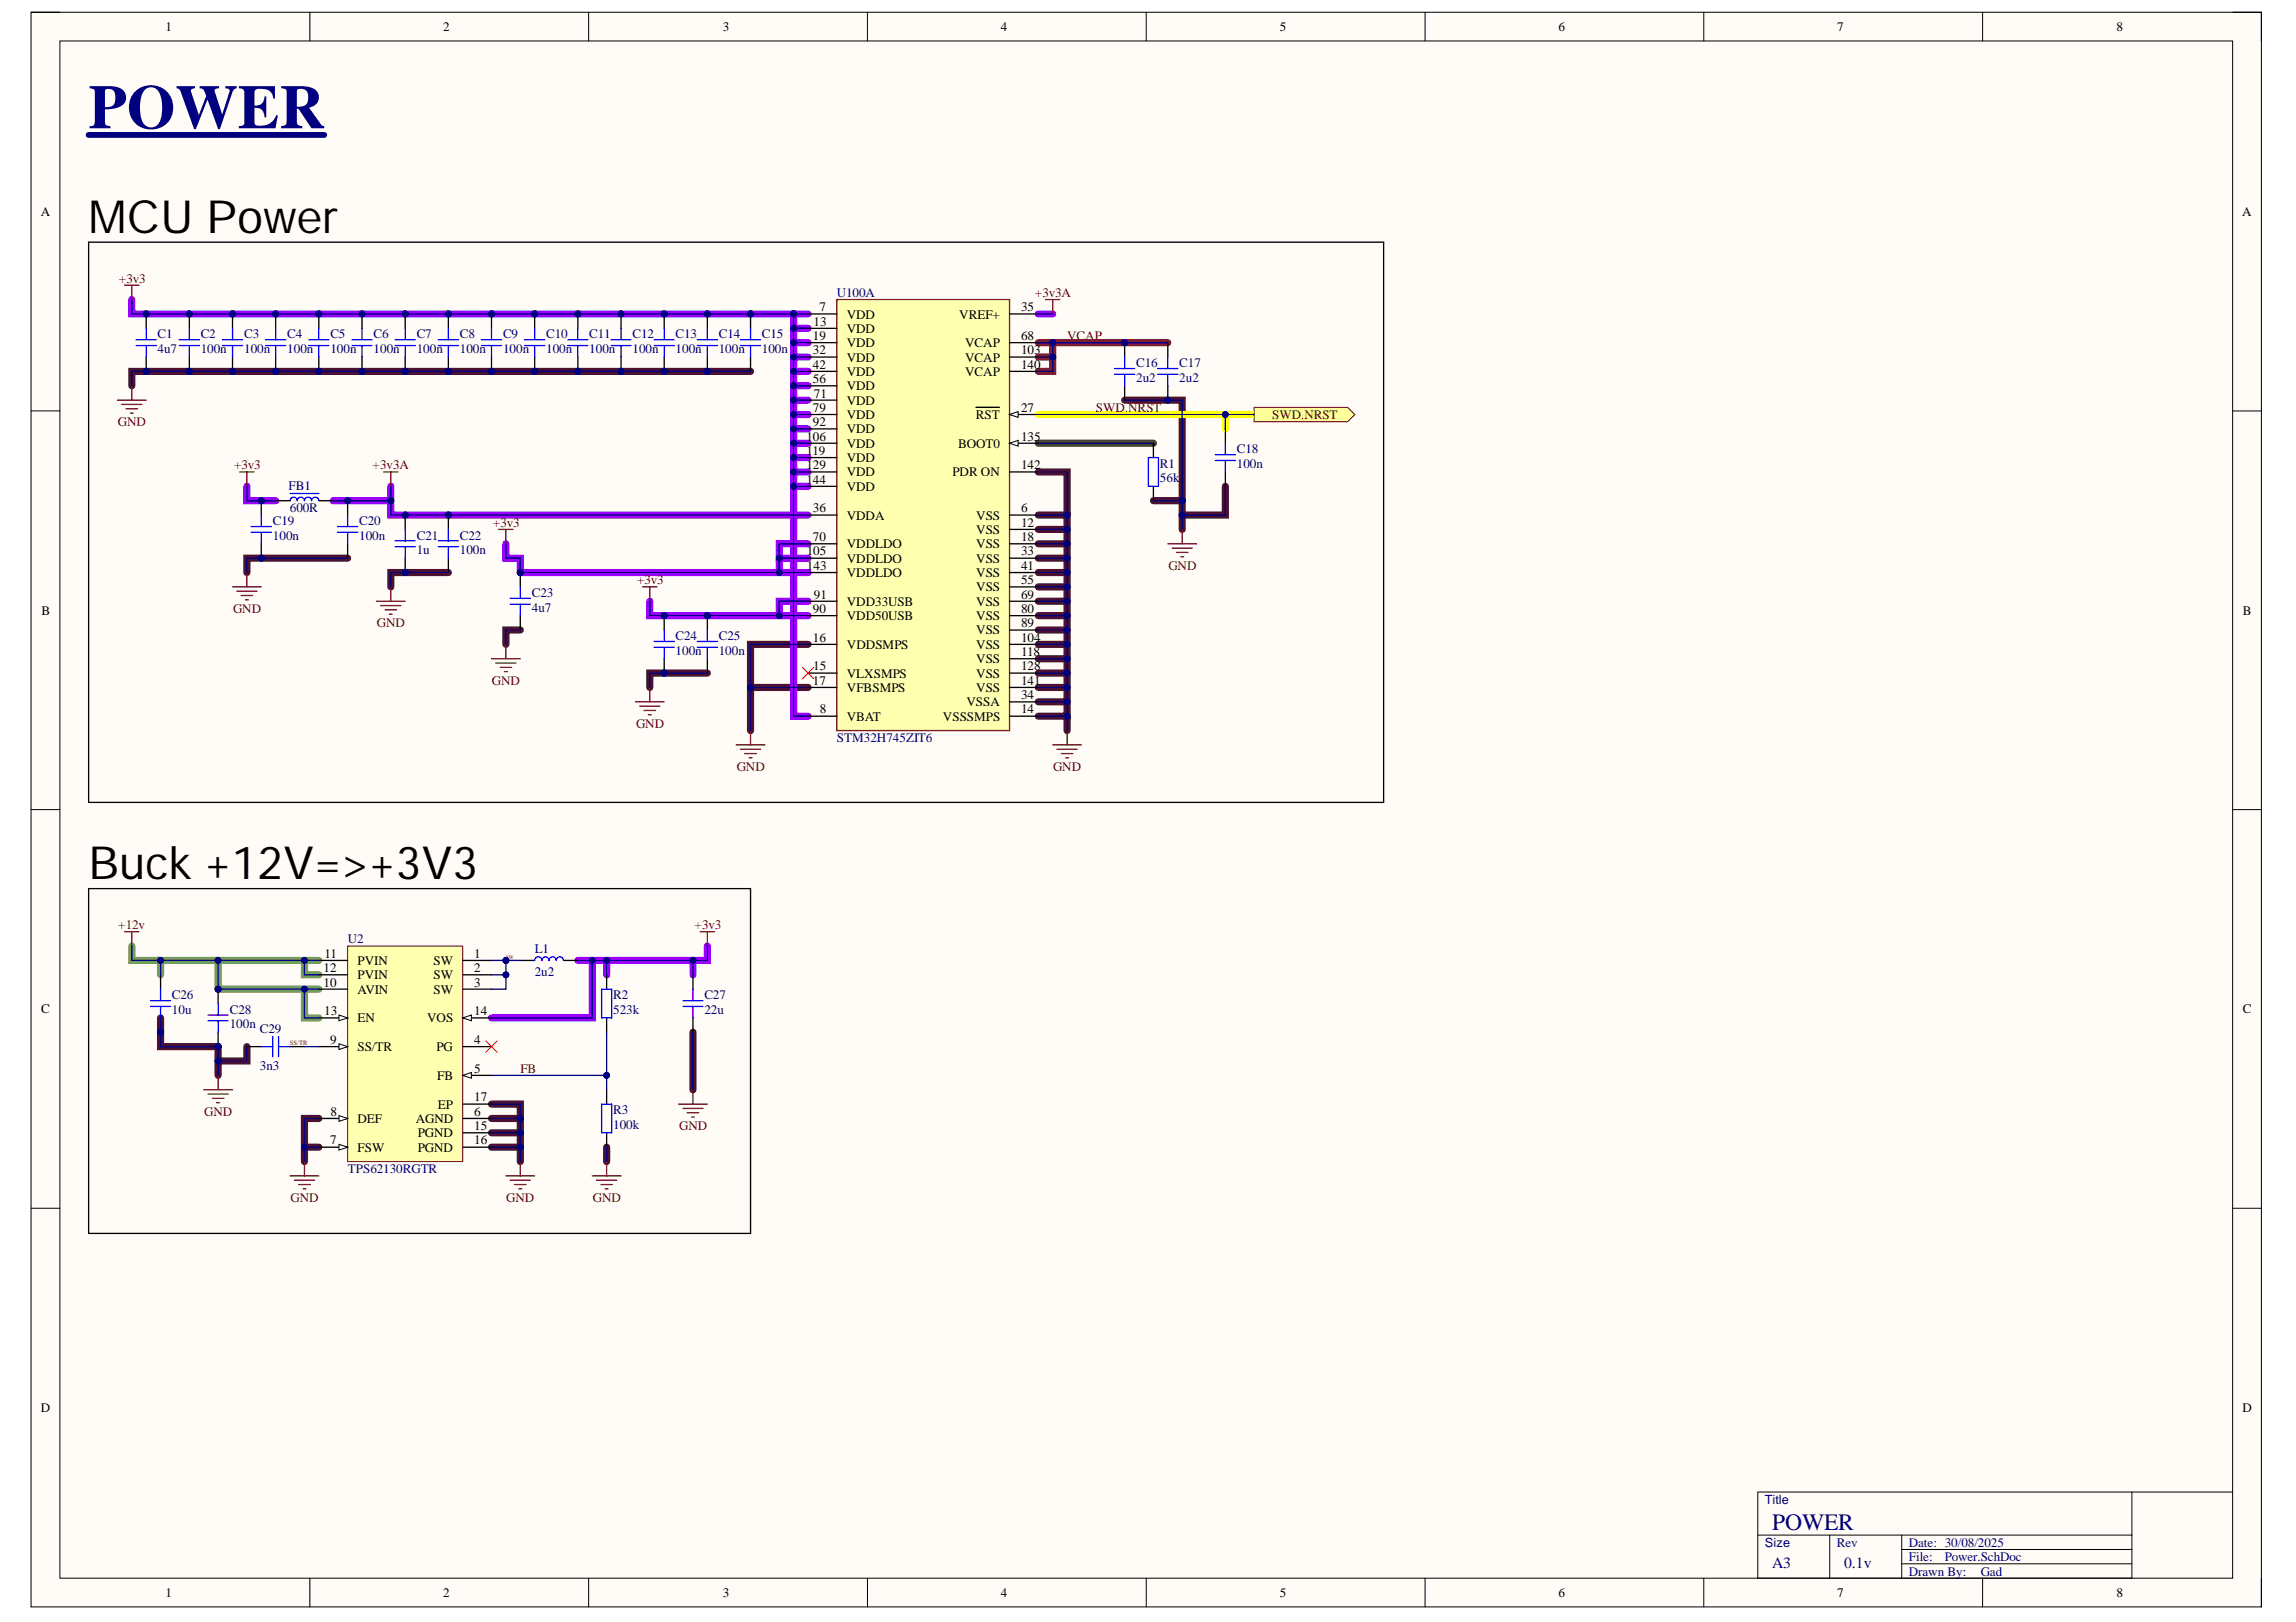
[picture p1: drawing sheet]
<svg xmlns="http://www.w3.org/2000/svg" width="297mm" height="210mm" viewBox="0 0 297 210" stroke-linecap="round" stroke-linejoin="round" font-family="sans-serif">
<defs><g id="words">
<text font-size="8.1" fill="#000080" x="11.5" y="16.6">POWER</text>
<g font-size="5.9">
<text x="11.5" y="30.1">MCU Power</text>
<text x="11.5" y="113.8">Buck +12V=&gt;+3V3</text>
</g>
<text font-size="3" fill="#000080" x="229.3" y="198">POWER</text>
<g font-size="2" fill="#000080">
<text x="229.3" y="202.9">A3</text>
<text x="238.6" y="202.9">0.1v</text>
</g>
<g font-size="1.7">
<text x="21.4" y="4">1</text>
<text x="57.3" y="4">2</text>
<text x="93.5" y="4">3</text>
<text x="129.5" y="4">4</text>
<text x="165.6" y="4">5</text>
<text x="201.6" y="4">6</text>
<text x="237.7" y="4">7</text>
<text x="273.8" y="4">8</text>
<text x="5.3" y="28">A</text>
<text x="290.1" y="28">A</text>
<text x="106" y="40.3">7</text>
<text x="109.6" y="41.2">VDD</text>
<text x="124.1" y="41.2">VREF+</text>
<text x="132.1" y="40.3">35</text>
<text x="105.2" y="44">19</text>
<text x="105.2" y="45.9">32</text>
<text x="105.2" y="47.7">42</text>
<text x="105.2" y="42.1">13</text>
<text x="109.6" y="43.1">VDD</text>
<text x="109.6" y="44.9">VDD</text>
<text x="109.6" y="46.8">VDD</text>
<text x="124.9" y="44.9">VCAP</text>
<text x="124.9" y="46.8">VCAP</text>
<text x="132.1" y="44">68</text>
<text x="132.1" y="45.9">103</text>
<text x="132.1" y="47.7">140</text>
<text x="105.2" y="49.6">56</text>
<text x="105.2" y="53.3">79</text>
<text x="105.3" y="51.4">71</text>
<text x="109.6" y="48.7">VDD</text>
<text x="109.6" y="50.5">VDD</text>
<text x="109.6" y="52.4">VDD</text>
<text x="124.9" y="48.7">VCAP</text>
<text x="132.1" y="53.3">27</text>
<text x="104.3" y="57">106</text>
<text x="104.3" y="58.9">119</text>
<text x="105.2" y="55.2">92</text>
<text x="109.6" y="54.2">VDD</text>
<text x="109.6" y="56.1">VDD</text>
<text x="109.6" y="57.9">VDD</text>
<text x="109.6" y="59.8">VDD</text>
<text x="123.9" y="57.9">BOOT0</text>
<text x="126.3" y="54.2">RST</text>
<text x="132.1" y="57">135</text>
<text x="104.3" y="60.7">129</text>
<text x="104.3" y="62.6">144</text>
<text x="109.6" y="61.7">VDD</text>
<text x="109.6" y="63.5">VDD</text>
<text x="123.2" y="61.7">PDR ON</text>
<text x="132.1" y="60.7">142</text>
<text x="104.4" y="71.9">105</text>
<text x="105.2" y="66.3">36</text>
<text x="105.2" y="70">70</text>
<text x="109.6" y="67.2">VDDA</text>
<text x="109.6" y="71">VDDLDO</text>
<text x="126.3" y="67.2">VSS</text>
<text x="126.3" y="69.1">VSS</text>
<text x="126.3" y="71">VSS</text>
<text x="132.1" y="66.3">6</text>
<text x="132.1" y="68.2">12</text>
<text x="132.1" y="70">18</text>
<text x="132.1" y="71.9">33</text>
<text x="104.4" y="73.7">143</text>
<text x="105.3" y="77.5">91</text>
<text x="109.6" y="72.8">VDDLDO</text>
<text x="109.6" y="74.7">VDDLDO</text>
<text x="126.3" y="72.8">VSS</text>
<text x="126.3" y="74.7">VSS</text>
<text x="126.3" y="76.5">VSS</text>
<text x="132.1" y="73.7">41</text>
<text x="132.1" y="75.6">55</text>
<text x="132.1" y="77.5">69</text>
<text x="5.4" y="79.6">B</text>
<text x="105.2" y="79.3">90</text>
<text x="105.2" y="83">16</text>
<text x="109.6" y="78.4">VDD33USB</text>
<text x="109.6" y="80.2">VDD50USB</text>
<text x="109.6" y="84">VDDSMPS</text>
<text x="126.3" y="78.4">VSS</text>
<text x="126.3" y="80.2">VSS</text>
<text x="126.3" y="82.1">VSS</text>
<text x="126.3" y="84">VSS</text>
<text x="132.1" y="79.3">80</text>
<text x="132.1" y="81.2">89</text>
<text x="132.1" y="83">104</text>
<text x="290.2" y="79.6">B</text>
<text x="105.2" y="88.6">17</text>
<text x="105.2" y="86.7">15</text>
<text x="109.6" y="87.7">VLXSMPS</text>
<text x="109.6" y="89.5">VFBSMPS</text>
<text x="126.3" y="85.8">VSS</text>
<text x="126.3" y="87.7">VSS</text>
<text x="126.3" y="89.5">VSS</text>
<text x="132.1" y="84.9">118</text>
<text x="132.1" y="86.7">128</text>
<text x="132.1" y="88.6">141</text>
<text x="106.1" y="92.3">8</text>
<text x="109.6" y="93.2">VBAT</text>
<text x="122" y="93.2">VSSSMPS</text>
<text x="125" y="91.4">VSSA</text>
<text x="132.1" y="90.5">34</text>
<text x="132.1" y="92.3">14</text>
<text x="41.9" y="125.8">12</text>
<text x="42" y="124">11</text>
<text x="46.3" y="124.9">PVIN</text>
<text x="56.1" y="124.9">SW</text>
<text x="61.4" y="124">1</text>
<text x="61.4" y="125.8">2</text>
<text x="5.3" y="131.1">C</text>
<text x="41.9" y="127.7">10</text>
<text x="41.9" y="131.4">13</text>
<text x="46.3" y="128.6">AVIN</text>
<text x="46.3" y="126.7">PVIN</text>
<text x="56.1" y="126.7">SW</text>
<text x="56.1" y="128.6">SW</text>
<text x="61.4" y="127.7">3</text>
<text x="61.4" y="131.4">14</text>
<text x="290.2" y="131.1">C</text>
<text x="42.7" y="135.1">9</text>
<text x="46.3" y="136">SS/TR</text>
<text x="46.3" y="132.3">EN</text>
<text x="55.3" y="132.3">VOS</text>
<text x="56.5" y="136">PG</text>
<text x="61.4" y="135.1">4</text>
<text x="56.6" y="139.7">FB</text>
<text x="56.7" y="143.5">EP</text>
<text x="61.4" y="138.8">5</text>
<text x="61.4" y="142.5">17</text>
<text x="42.7" y="148.1">7</text>
<text x="42.8" y="144.4">8</text>
<text x="46.3" y="149">FSW</text>
<text x="46.3" y="145.3">DEF</text>
<text x="53.8" y="145.3">AGND</text>
<text x="54" y="147.2">PGND</text>
<text x="54" y="149">PGND</text>
<text x="61.4" y="144.4">6</text>
<text x="61.4" y="146.3">15</text>
<text x="61.4" y="148.1">16</text>
<text x="5.3" y="182.7">D</text>
<text x="290.1" y="182.7">D</text>
<text x="21.4" y="206.7">1</text>
<text x="57.3" y="206.7">2</text>
<text x="93.5" y="206.7">3</text>
<text x="129.5" y="206.7">4</text>
<text x="165.6" y="206.7">5</text>
<text x="201.6" y="206.7">6</text>
<text x="237.7" y="206.7">7</text>
<text x="273.8" y="206.7">8</text>
</g>
<g font-size="1.7" fill="#800000">
<text x="15.4" y="36.6">+3v3</text>
<text x="133.9" y="38.4">+3v3A</text>
<text x="138.1" y="44">VCAP</text>
<text x="141.8" y="53.3">SWD.NRST</text>
<text x="15.3" y="55.2">GND</text>
<text x="164.6" y="54.2">SWD.NRST</text>
<text x="30.3" y="60.7">+3v3</text>
<text x="48.2" y="60.7">+3v3A</text>
<text x="63.8" y="68.2">+3v3</text>
<text x="82.4" y="75.6">+3v3</text>
<text x="151.2" y="73.7">GND</text>
<text x="30.1" y="79.3">GND</text>
<text x="48.8" y="81.2">GND</text>
<text x="63.6" y="88.6">GND</text>
<text x="82.3" y="94.2">GND</text>
<text x="95.3" y="99.8">GND</text>
<text x="136.2" y="99.8">GND</text>
<text x="15.3" y="120.2">+12v</text>
<text x="89.9" y="120.2">+3v3</text>
<text x="67.3" y="138.8">FB</text>
<text x="26.4" y="144.4">GND</text>
<text x="87.9" y="146.3">GND</text>
<text x="37.6" y="155.5">GND</text>
<text x="65.5" y="155.5">GND</text>
<text x="76.7" y="155.5">GND</text>
</g>
<g font-size="1.7" fill="#000080">
<text x="108.3" y="38.4">U100A</text>
<text x="20.4" y="43.8">C1</text>
<text x="20.4" y="45.7">4u7</text>
<text x="26" y="43.8">C2</text>
<text x="26" y="45.7">100n</text>
<text x="31.6" y="43.8">C3</text>
<text x="31.6" y="45.7">100n</text>
<text x="37.2" y="43.8">C4</text>
<text x="37.2" y="45.7">100n</text>
<text x="42.8" y="43.8">C5</text>
<text x="42.8" y="45.7">100n</text>
<text x="48.3" y="43.8">C6</text>
<text x="48.3" y="45.7">100n</text>
<text x="53.9" y="43.8">C7</text>
<text x="53.9" y="45.7">100n</text>
<text x="59.5" y="43.8">C8</text>
<text x="59.5" y="45.7">100n</text>
<text x="65.1" y="43.8">C9</text>
<text x="65.1" y="45.7">100n</text>
<text x="70.7" y="43.8">C10</text>
<text x="70.7" y="45.7">100n</text>
<text x="76.2" y="43.8">C11</text>
<text x="76.2" y="45.7">100n</text>
<text x="81.8" y="43.8">C12</text>
<text x="81.8" y="45.7">100n</text>
<text x="87.4" y="43.8">C13</text>
<text x="87.4" y="45.7">100n</text>
<text x="93" y="43.8">C14</text>
<text x="93" y="45.7">100n</text>
<text x="98.6" y="43.8">C15</text>
<text x="98.6" y="45.7">100n</text>
<text x="147" y="47.5">C16</text>
<text x="152.6" y="47.5">C17</text>
<text x="147" y="49.4">2u2</text>
<text x="152.6" y="49.4">2u2</text>
<text x="160" y="58.7">C18</text>
<text x="37.3" y="63.3">FB1</text>
<text x="150.1" y="60.5">R1</text>
<text x="150.1" y="62.4">56k</text>
<text x="160" y="60.5">100n</text>
<text x="35.3" y="68">C19</text>
<text x="35.3" y="69.9">100n</text>
<text x="37.5" y="66.3">600R</text>
<text x="46.5" y="68">C20</text>
<text x="46.5" y="69.9">100n</text>
<text x="53.9" y="69.9">C21</text>
<text x="53.9" y="71.7">1u</text>
<text x="59.5" y="69.9">C22</text>
<text x="59.5" y="71.7">100n</text>
<text x="68.8" y="77.3">C23</text>
<text x="68.8" y="79.1">4u7</text>
<text x="87.4" y="82.9">C24</text>
<text x="93" y="82.9">C25</text>
<text x="87.4" y="84.7">100n</text>
<text x="93" y="84.7">100n</text>
<text x="108.3" y="96">STM32H745ZIT6</text>
<text x="45" y="122.1">U2</text>
<text x="69.2" y="123.4">L1</text>
<text x="22.2" y="129.3">C26</text>
<text x="22.2" y="131.2">10u</text>
<text x="29.7" y="131.2">C28</text>
<text x="69.2" y="126.4">2u2</text>
<text x="79.3" y="129.3">R2</text>
<text x="79.3" y="131.2">523k</text>
<text x="91.1" y="129.3">C27</text>
<text x="91.1" y="131.2">22u</text>
<text x="29.7" y="133">100n</text>
<text x="33.6" y="133.6">C29</text>
<text x="33.6" y="138.4">3n3</text>
<text x="79.3" y="144.2">R3</text>
<text x="79.3" y="146.1">100k</text>
<text x="45" y="151.8">TPS62130RGTR</text>
<text x="237.6" y="200.2">Rev</text>
<text x="246.9" y="200.2">Date: 30/08/2025</text>
<text x="246.9" y="202">File:</text>
<text x="246.9" y="203.9">Drawn By:</text>
<text x="251.6" y="202">Power.SchDoc</text>
<text x="256.2" y="203.9">Gad</text>
</g>
<g font-size="1.6" fill="#000080">
<text x="228.3" y="194.6">Title</text>
<text x="228.3" y="200.2">Size</text>
</g>
<text font-size=".8" fill="#800000" x="37.5" y="135.3">SS/TR</text>
<text font-size=".7" fill="#800000" x="65.5" y="124.2">SW</text>
</g></defs>
<path d="M4 1.6h288.6v206.4h-288.6z" fill-rule="evenodd" fill="#fffcf8"/>
<path d="M4 1.6h288.6v206.4h-288.6z" fill="none" stroke="#000" stroke-width=".13"/>
<path d="M7.7 5.3h281.1v198.9h-281.1z" fill-rule="evenodd" fill="#fffcf8"/>
<g fill="none" stroke="#000" stroke-width=".13">
<path d="M4 1.6h3.7M7.7 5.3h281.1v198.9h-281.1zM40.1 1.6v3.7M76.2 1.6v3.7M112.2 1.6v3.7M148.3 1.6v3.7M184.4 1.6v3.7M220.4 1.6v3.7M256.5 1.6v3.7M288.8 1.6h3.8v3.7M4 53.2h3.7M288.8 53.2h3.8"/>
<path d="M4 104.8h3.7M288.8 104.8h3.8M4 156.4h3.7M288.8 156.4h3.8M227.4 198.7h48.4M236.7 198.7v5.5M246 198.7v5.5M275.8 193.1v11.1h-48.4v-11.1h61.4M40.1 204.2v3.8M76.2 204.2v3.8M112.2 204.2v3.8M148.3 204.2v3.8"/>
<path d="M184.4 204.2v3.8M220.4 204.2v3.8M246 200.5h29.8M246 202.4h29.8M256.5 204.2v3.8M292.6 204.2v3.8"/>
</g>
<g fill="none" stroke="#4c1130" stroke-width=".93">
<path d="M97.1 48.1h-80v1.8M145.5 51.8h7.4v16.7M45 72.2h-13.1v1.9M58 74.1h-7.4v1.9M134.3 66.7h3.8v26h-3.8M134.3 61.1h3.8v5.6M134.3 68.5h3.8M134.3 70.4h3.8M134.3 72.2h3.8M134.3 74.1h3.8M134.3 76h3.8M134.3 77.8h3.8"/>
<path d="M134.3 79.7h3.8M149.2 64.8h3.7M158.5 62.9v3.8h-5.6M67.3 81.5h-1.9v1.9M91.5 87.1h-7.4v1.9M97.1 89h7.4M104.5 83.4h-7.4v11.1M134.3 81.5h3.8M134.3 83.4h3.8M134.3 85.2h3.8M134.3 87.1h3.8M134.3 89h3.8"/>
<path d="M134.3 90.8h3.8M138.1 92.7v1.8M20.8 131.7v3.7h7.4v3.8M31.9 135.4v1.9h-3.7M89.7 133.6v7.4M39.4 148.5h1.8M41.2 144.7h-1.8v5.6M63.6 142.9h3.7v7.4M63.6 148.5h3.7M63.6 146.6h3.7M63.6 144.7h3.7M78.5 148.5v1.8"/>
</g>
<path d="M17.1 122.4v1.9h3.7M28.2 124.3h-7.4v1.8M39.4 124.3v1.8h1.8M39.4 128v3.7h1.8M41.2 124.3h-13v3.7h13" fill="none" stroke="#6aa84f" stroke-width=".93"/>
<g fill="none" stroke="#90f" stroke-width=".93">
<path d="M17.1 38.8v1.8h85.6M102.7 40.6v22.3h1.8M102.7 40.6h1.8M102.7 42.5h1.8M102.7 44.3h1.8M102.7 46.2h1.8M102.7 48.1h1.8M102.7 49.9h1.8M102.7 51.8h1.8M102.7 53.6h1.8M102.7 55.5h1.8M102.7 57.4h1.8"/>
<path d="M102.7 59.2h1.8M134.3 40.6h1.9M31.9 62.9v1.9h3.8M43.1 64.8h7.5M50.6 62.9v3.8h53.9M65.4 70.4v1.8h1.9v1.9h37.2M84.1 77.8v1.9h16.7M100.8 72.2v1.9M102.7 62.9v29.8h1.8M102.7 61.1h1.8M104.5 70.4h-3.7v1.8h3.7M104.5 77.8h-3.7v1.9h3.7"/>
<path d="M76.6 124.3v7.4h-13M78.5 124.3v1.8M89.7 124.3v1.8M91.5 122.4v1.9h-16.7"/>
</g>
<path d="M134.3 44.3h16.8M134.3 46.2h1.9M136.2 44.3v3.8h-1.9" fill="none" stroke="#741b47" stroke-width=".93"/>
<path d="M134.3 57.4h14.9" fill="none" stroke="#274e13" stroke-width=".93"/>
<path d="M134.3 53.6h27.9M158.5 53.6v1.9" fill="none" stroke="#ff0" stroke-width=".93"/>
<path d="M11.5 17.5h30.4" fill="none" stroke="#000080" stroke-width=".76"/>
<path d="M108.3 38.8h22.3v55.7h-22.3z" fill-rule="evenodd" fill="#ffffb0"/>
<path d="M108.3 38.8h22.3v55.7h-22.3z" fill="none" stroke="#800000" stroke-width=".17"/>
<path d="M130.6 53.6h3.7" fill="none" stroke="#000" stroke-width=".17"/>
<path d="M130.6 53.6l1.1-.3v.7z" fill="#f8fcff"/>
<path d="M130.6 53.6l1.1-.3v.7z" fill="none" stroke="#000" stroke-width=".13"/>
<path d="M126.3 52.7h3M130.6 57.4h3.7" fill="none" stroke="#000" stroke-width=".17"/>
<path d="M130.6 57.4l1.1-.4v.7z" fill="#f8fcff"/>
<path d="M130.6 57.4l1.1-.4v.7z" fill="none" stroke="#000" stroke-width=".13"/>
<g fill="none" stroke="#000" stroke-width=".17">
<path d="M104.5 44.3h3.8M104.5 46.2h3.8M104.5 48.1h3.8M104.5 40.6h3.8M104.5 42.5h3.8M104.5 49.9h3.8M104.5 51.8h3.8M104.5 53.6h3.8M104.5 55.5h3.8M104.5 57.4h3.8M104.5 59.2h3.8M130.6 44.3h3.7"/>
<path d="M130.6 46.2h3.7M130.6 48.1h3.7M130.6 40.6h3.7M104.5 61.1h3.8M104.5 62.9h3.8M104.5 77.8h3.8M104.5 79.7h3.8M104.5 66.7h3.8M104.5 70.4h3.8M104.5 72.2h3.8M104.5 74.1h3.8M130.6 61.1h3.7"/>
<path d="M130.6 77.8h3.7M130.6 79.7h3.7M130.6 66.7h3.7M130.6 68.5h3.7M130.6 70.4h3.7M130.6 72.2h3.7M130.6 74.1h3.7M130.6 76h3.7M104.5 92.7h3.8M104.5 83.4h3.8M104.5 87.1h3.8M104.5 89h3.8"/>
<path d="M130.6 92.7h3.7M130.6 81.5h3.7M130.6 83.4h3.7M130.6 85.2h3.7M130.6 87.1h3.7M130.6 89h3.7M130.6 90.8h3.7"/>
</g>
<path d="M45 122.4h14.9v27.9h-14.9z" fill-rule="evenodd" fill="#ffffb0"/>
<path d="M45 122.4h14.9v27.9h-14.9z" fill="none" stroke="#800000" stroke-width=".13"/>
<path d="M59.9 124.3h3.7M59.9 126.1h3.7M59.9 128h3.7M59.9 135.4h3.7M59.9 139.2h3.7" fill="none" stroke="#000" stroke-width=".17"/>
<path d="M59.9 139.2l1.1-.4v.7z" fill="#f8fcff"/>
<path d="M59.9 139.2l1.1-.4v.7z" fill="none" stroke="#000" stroke-width=".13"/>
<path d="M41.2 148.5h3.8M59.9 144.7h3.7" fill="none" stroke="#000" stroke-width=".17"/>
<path d="M43.9 148.1l1.1 .4-1.1 .3z" fill="#f8fcff"/>
<path d="M43.9 148.1l1.1 .4-1.1 .3z" fill="none" stroke="#000" stroke-width=".13"/>
<path d="M41.2 144.7h3.8" fill="none" stroke="#000" stroke-width=".17"/>
<path d="M43.9 144.4l1.1 .3-1.1 .4z" fill="#f8fcff"/>
<path d="M43.9 144.4l1.1 .3-1.1 .4z" fill="none" stroke="#000" stroke-width=".13"/>
<path d="M41.2 135.4h3.8" fill="none" stroke="#000" stroke-width=".17"/>
<path d="M43.9 135.1l1.1 .3-1.1 .4z" fill="#f8fcff"/>
<path d="M43.9 135.1l1.1 .3-1.1 .4z" fill="none" stroke="#000" stroke-width=".13"/>
<path d="M41.2 128h3.8M41.2 124.3h3.8M41.2 126.1h3.8M41.2 131.7h3.8" fill="none" stroke="#000" stroke-width=".17"/>
<path d="M43.9 131.4l1.1 .3-1.1 .4z" fill="#f8fcff"/>
<path d="M43.9 131.4l1.1 .3-1.1 .4z" fill="none" stroke="#000" stroke-width=".13"/>
<path d="M59.9 131.7h3.7" fill="none" stroke="#000" stroke-width=".17"/>
<path d="M59.9 131.7l1.1-.3v.7z" fill="#f8fcff"/>
<path d="M59.9 131.7l1.1-.3v.7z" fill="none" stroke="#000" stroke-width=".13"/>
<path d="M59.9 146.6h3.7M59.9 148.5h3.7M59.9 142.9h3.7" fill="none" stroke="#000" stroke-width=".17"/>
<circle cx="28.2" cy="135.4" r=".37" fill="#000080"/>
<circle cx="28.2" cy="135.4" r=".37" fill="none" stroke="#000080" stroke-width=".13"/>
<circle cx="28.2" cy="128" r=".37" fill="#000080"/>
<circle cx="28.2" cy="128" r=".37" fill="none" stroke="#000080" stroke-width=".13"/>
<path d="M28.2 133.6v1.8" fill="none" stroke="#000" stroke-width=".17"/>
<circle cx="28.2" cy="135.4" r=".37" fill="#000080"/>
<circle cx="28.2" cy="135.4" r=".37" fill="none" stroke="#000080" stroke-width=".13"/>
<path d="M28.2 128v1.9" fill="none" stroke="#000" stroke-width=".17"/>
<circle cx="28.2" cy="128" r=".37" fill="#000080"/>
<circle cx="28.2" cy="128" r=".37" fill="none" stroke="#000080" stroke-width=".13"/>
<path d="M26.9 132.1h2.6M26.9 131.4h2.6M28.2 129.9v1.5M28.2 132.1v1.5M33.8 135.4h1.5M35.3 134.1v2.6M36 134.1v2.6M36 135.4h1.5M69.2 124.3a.47 .47 0 0 1 .4-.5 .47 .47 0 0 1 .5 .5 .47 .47 0 0 1 .5-.5 .47 .47 0 0 1 .4 .5 .47 .47 0 0 1 .5-.5 .47 .47 0 0 1 .5 .5 .47 .47 0 0 1 .4-.5 .47 .47 0 0 1 .5 .5" fill="none" stroke="#00f" stroke-width=".17"/>
<path d="M31.9 135.4h1.9M37.5 135.4h1.9M67.3 124.3h1.9M72.9 124.3h1.9" fill="none" stroke="#000" stroke-width=".17"/>
<g fill="none" stroke="#800000" stroke-width=".17">
<path d="M28.2 139.2v1.8M90.6 120.6h1.8M91.5 120.6v1.8M26.4 141h3.7M26.9 141.6h2.6M27.5 142.1h1.5M28 142.7h.4M37.5 152.2h3.7M38.1 152.7h2.6M38.6 153.3h1.5M39.2 153.9h.4M39.4 150.3v1.9"/>
<path d="M65.5 152.2h3.7M66 152.7h2.6M66.6 153.3h1.5M67.1 153.9h.4M67.3 150.3v1.9M87.8 142.9h3.7M88.4 143.4h2.6M88.9 144h1.5M89.5 144.6h.3M89.7 141v1.9"/>
</g>
<circle cx="20.8" cy="133.6" r=".37" fill="#000080"/>
<circle cx="20.8" cy="133.6" r=".37" fill="none" stroke="#000080" stroke-width=".13"/>
<path d="M20.8 131.7v1.9" fill="none" stroke="#000" stroke-width=".17"/>
<circle cx="20.8" cy="133.6" r=".37" fill="#000080"/>
<circle cx="20.8" cy="133.6" r=".37" fill="none" stroke="#000080" stroke-width=".13"/>
<path d="M20.8 126.1v1.9M89.7 126.1v1.9M89.7 131.7v1.9" fill="none" stroke="#000" stroke-width=".17"/>
<path d="M19.5 130.2h2.6M19.5 129.5h2.6M20.8 128v1.5M20.8 130.2v1.5M88.4 130.2h2.6M88.4 129.5h2.6M89.7 128v1.5M89.7 130.2v1.5" fill="none" stroke="#00f" stroke-width=".17"/>
<circle cx="91.5" cy="48.1" r=".37" fill="#000080"/>
<circle cx="91.5" cy="48.1" r=".37" fill="none" stroke="#000080" stroke-width=".13"/>
<circle cx="91.5" cy="40.6" r=".37" fill="#000080"/>
<circle cx="91.5" cy="40.6" r=".37" fill="none" stroke="#000080" stroke-width=".13"/>
<path d="M91.5 46.2v1.9" fill="none" stroke="#000" stroke-width=".17"/>
<circle cx="91.5" cy="48.1" r=".37" fill="#000080"/>
<circle cx="91.5" cy="48.1" r=".37" fill="none" stroke="#000080" stroke-width=".13"/>
<path d="M91.5 40.6v1.9" fill="none" stroke="#000" stroke-width=".17"/>
<circle cx="91.5" cy="40.6" r=".37" fill="#000080"/>
<circle cx="91.5" cy="40.6" r=".37" fill="none" stroke="#000080" stroke-width=".13"/>
<path d="M90.2 44.7h2.6M90.2 44h2.6M91.5 42.5v1.5M91.5 44.7v1.5" fill="none" stroke="#00f" stroke-width=".17"/>
<circle cx="85.9" cy="48.1" r=".37" fill="#000080"/>
<circle cx="85.9" cy="48.1" r=".37" fill="none" stroke="#000080" stroke-width=".13"/>
<circle cx="85.9" cy="40.6" r=".37" fill="#000080"/>
<circle cx="85.9" cy="40.6" r=".37" fill="none" stroke="#000080" stroke-width=".13"/>
<path d="M85.9 46.2v1.9" fill="none" stroke="#000" stroke-width=".17"/>
<circle cx="85.9" cy="48.1" r=".37" fill="#000080"/>
<circle cx="85.9" cy="48.1" r=".37" fill="none" stroke="#000080" stroke-width=".13"/>
<path d="M85.9 40.6v1.9" fill="none" stroke="#000" stroke-width=".17"/>
<circle cx="85.9" cy="40.6" r=".37" fill="#000080"/>
<circle cx="85.9" cy="40.6" r=".37" fill="none" stroke="#000080" stroke-width=".13"/>
<path d="M84.6 44.7h2.6M84.6 44h2.6M85.9 42.5v1.5M85.9 44.7v1.5" fill="none" stroke="#00f" stroke-width=".17"/>
<circle cx="80.3" cy="48.1" r=".37" fill="#000080"/>
<circle cx="80.3" cy="48.1" r=".37" fill="none" stroke="#000080" stroke-width=".13"/>
<circle cx="80.3" cy="40.6" r=".37" fill="#000080"/>
<circle cx="80.3" cy="40.6" r=".37" fill="none" stroke="#000080" stroke-width=".13"/>
<path d="M80.3 46.2v1.9" fill="none" stroke="#000" stroke-width=".17"/>
<circle cx="80.3" cy="48.1" r=".37" fill="#000080"/>
<circle cx="80.3" cy="48.1" r=".37" fill="none" stroke="#000080" stroke-width=".13"/>
<path d="M80.3 40.6v1.9" fill="none" stroke="#000" stroke-width=".17"/>
<circle cx="80.3" cy="40.6" r=".37" fill="#000080"/>
<circle cx="80.3" cy="40.6" r=".37" fill="none" stroke="#000080" stroke-width=".13"/>
<path d="M79 44.7h2.6M79 44h2.6M80.3 42.5v1.5M80.3 44.7v1.5" fill="none" stroke="#00f" stroke-width=".17"/>
<circle cx="74.8" cy="48.1" r=".37" fill="#000080"/>
<circle cx="74.8" cy="48.1" r=".37" fill="none" stroke="#000080" stroke-width=".13"/>
<circle cx="74.8" cy="40.6" r=".37" fill="#000080"/>
<circle cx="74.8" cy="40.6" r=".37" fill="none" stroke="#000080" stroke-width=".13"/>
<path d="M74.8 46.2v1.9" fill="none" stroke="#000" stroke-width=".17"/>
<circle cx="74.8" cy="48.1" r=".37" fill="#000080"/>
<circle cx="74.8" cy="48.1" r=".37" fill="none" stroke="#000080" stroke-width=".13"/>
<path d="M74.8 40.6v1.9" fill="none" stroke="#000" stroke-width=".17"/>
<circle cx="74.8" cy="40.6" r=".37" fill="#000080"/>
<circle cx="74.8" cy="40.6" r=".37" fill="none" stroke="#000080" stroke-width=".13"/>
<path d="M73.5 44.7h2.6M73.5 44h2.6M74.8 42.5v1.5M74.8 44.7v1.5" fill="none" stroke="#00f" stroke-width=".17"/>
<circle cx="69.2" cy="48.1" r=".37" fill="#000080"/>
<circle cx="69.2" cy="48.1" r=".37" fill="none" stroke="#000080" stroke-width=".13"/>
<circle cx="69.2" cy="40.6" r=".37" fill="#000080"/>
<circle cx="69.2" cy="40.6" r=".37" fill="none" stroke="#000080" stroke-width=".13"/>
<path d="M69.2 46.2v1.9" fill="none" stroke="#000" stroke-width=".17"/>
<circle cx="69.2" cy="48.1" r=".37" fill="#000080"/>
<circle cx="69.2" cy="48.1" r=".37" fill="none" stroke="#000080" stroke-width=".13"/>
<path d="M69.2 40.6v1.9" fill="none" stroke="#000" stroke-width=".17"/>
<circle cx="69.2" cy="40.6" r=".37" fill="#000080"/>
<circle cx="69.2" cy="40.6" r=".37" fill="none" stroke="#000080" stroke-width=".13"/>
<path d="M67.9 44.7h2.6M67.9 44h2.6M69.2 42.5v1.5M69.2 44.7v1.5" fill="none" stroke="#00f" stroke-width=".17"/>
<circle cx="63.6" cy="48.1" r=".37" fill="#000080"/>
<circle cx="63.6" cy="48.1" r=".37" fill="none" stroke="#000080" stroke-width=".13"/>
<circle cx="63.6" cy="40.6" r=".37" fill="#000080"/>
<circle cx="63.6" cy="40.6" r=".37" fill="none" stroke="#000080" stroke-width=".13"/>
<path d="M63.6 46.2v1.9" fill="none" stroke="#000" stroke-width=".17"/>
<circle cx="63.6" cy="48.1" r=".37" fill="#000080"/>
<circle cx="63.6" cy="48.1" r=".37" fill="none" stroke="#000080" stroke-width=".13"/>
<path d="M63.6 40.6v1.9" fill="none" stroke="#000" stroke-width=".17"/>
<circle cx="63.6" cy="40.6" r=".37" fill="#000080"/>
<circle cx="63.6" cy="40.6" r=".37" fill="none" stroke="#000080" stroke-width=".13"/>
<path d="M62.3 44.7h2.6M62.3 44h2.6M63.6 42.5v1.5M63.6 44.7v1.5" fill="none" stroke="#00f" stroke-width=".17"/>
<circle cx="58" cy="48.1" r=".37" fill="#000080"/>
<circle cx="58" cy="48.1" r=".37" fill="none" stroke="#000080" stroke-width=".13"/>
<circle cx="58" cy="40.6" r=".37" fill="#000080"/>
<circle cx="58" cy="40.6" r=".37" fill="none" stroke="#000080" stroke-width=".13"/>
<path d="M58 46.2v1.9" fill="none" stroke="#000" stroke-width=".17"/>
<circle cx="58" cy="48.1" r=".37" fill="#000080"/>
<circle cx="58" cy="48.1" r=".37" fill="none" stroke="#000080" stroke-width=".13"/>
<path d="M58 40.6v1.9" fill="none" stroke="#000" stroke-width=".17"/>
<circle cx="58" cy="40.6" r=".37" fill="#000080"/>
<circle cx="58" cy="40.6" r=".37" fill="none" stroke="#000080" stroke-width=".13"/>
<path d="M56.7 44.7h2.6M56.7 44h2.6M58 42.5v1.5M58 44.7v1.5" fill="none" stroke="#00f" stroke-width=".17"/>
<circle cx="52.4" cy="48.1" r=".37" fill="#000080"/>
<circle cx="52.4" cy="48.1" r=".37" fill="none" stroke="#000080" stroke-width=".13"/>
<circle cx="52.4" cy="40.6" r=".37" fill="#000080"/>
<circle cx="52.4" cy="40.6" r=".37" fill="none" stroke="#000080" stroke-width=".13"/>
<path d="M52.4 46.2v1.9" fill="none" stroke="#000" stroke-width=".17"/>
<circle cx="52.4" cy="48.1" r=".37" fill="#000080"/>
<circle cx="52.4" cy="48.1" r=".37" fill="none" stroke="#000080" stroke-width=".13"/>
<path d="M52.4 40.6v1.9" fill="none" stroke="#000" stroke-width=".17"/>
<circle cx="52.4" cy="40.6" r=".37" fill="#000080"/>
<circle cx="52.4" cy="40.6" r=".37" fill="none" stroke="#000080" stroke-width=".13"/>
<path d="M51.1 44.7h2.6M51.1 44h2.6M52.4 42.5v1.5M52.4 44.7v1.5" fill="none" stroke="#00f" stroke-width=".17"/>
<circle cx="46.8" cy="48.1" r=".37" fill="#000080"/>
<circle cx="46.8" cy="48.1" r=".37" fill="none" stroke="#000080" stroke-width=".13"/>
<circle cx="46.8" cy="40.6" r=".37" fill="#000080"/>
<circle cx="46.8" cy="40.6" r=".37" fill="none" stroke="#000080" stroke-width=".13"/>
<path d="M46.8 46.2v1.9" fill="none" stroke="#000" stroke-width=".17"/>
<circle cx="46.8" cy="48.1" r=".37" fill="#000080"/>
<circle cx="46.8" cy="48.1" r=".37" fill="none" stroke="#000080" stroke-width=".13"/>
<path d="M46.8 40.6v1.9" fill="none" stroke="#000" stroke-width=".17"/>
<circle cx="46.8" cy="40.6" r=".37" fill="#000080"/>
<circle cx="46.8" cy="40.6" r=".37" fill="none" stroke="#000080" stroke-width=".13"/>
<path d="M45.5 44.7h2.6M45.5 44h2.6M46.8 42.5v1.5M46.8 44.7v1.5" fill="none" stroke="#00f" stroke-width=".17"/>
<circle cx="41.2" cy="48.1" r=".37" fill="#000080"/>
<circle cx="41.2" cy="48.1" r=".37" fill="none" stroke="#000080" stroke-width=".13"/>
<circle cx="41.2" cy="40.6" r=".37" fill="#000080"/>
<circle cx="41.2" cy="40.6" r=".37" fill="none" stroke="#000080" stroke-width=".13"/>
<path d="M41.2 46.2v1.9" fill="none" stroke="#000" stroke-width=".17"/>
<circle cx="41.2" cy="48.1" r=".37" fill="#000080"/>
<circle cx="41.2" cy="48.1" r=".37" fill="none" stroke="#000080" stroke-width=".13"/>
<path d="M41.2 40.6v1.9" fill="none" stroke="#000" stroke-width=".17"/>
<circle cx="41.2" cy="40.6" r=".37" fill="#000080"/>
<circle cx="41.2" cy="40.6" r=".37" fill="none" stroke="#000080" stroke-width=".13"/>
<path d="M39.9 44.7h2.7M39.9 44h2.7M41.2 42.5v1.5M41.2 44.7v1.5" fill="none" stroke="#00f" stroke-width=".17"/>
<circle cx="35.7" cy="48.1" r=".37" fill="#000080"/>
<circle cx="35.7" cy="48.1" r=".37" fill="none" stroke="#000080" stroke-width=".13"/>
<circle cx="35.7" cy="40.6" r=".37" fill="#000080"/>
<circle cx="35.7" cy="40.6" r=".37" fill="none" stroke="#000080" stroke-width=".13"/>
<path d="M35.7 46.2v1.9" fill="none" stroke="#000" stroke-width=".17"/>
<circle cx="35.7" cy="48.1" r=".37" fill="#000080"/>
<circle cx="35.7" cy="48.1" r=".37" fill="none" stroke="#000080" stroke-width=".13"/>
<path d="M35.7 40.6v1.9" fill="none" stroke="#000" stroke-width=".17"/>
<circle cx="35.7" cy="40.6" r=".37" fill="#000080"/>
<circle cx="35.7" cy="40.6" r=".37" fill="none" stroke="#000080" stroke-width=".13"/>
<path d="M34.4 44.7h2.6M34.4 44h2.6M35.7 42.5v1.5M35.7 44.7v1.5" fill="none" stroke="#00f" stroke-width=".17"/>
<circle cx="30.1" cy="48.1" r=".37" fill="#000080"/>
<circle cx="30.1" cy="48.1" r=".37" fill="none" stroke="#000080" stroke-width=".13"/>
<circle cx="30.1" cy="40.6" r=".37" fill="#000080"/>
<circle cx="30.1" cy="40.6" r=".37" fill="none" stroke="#000080" stroke-width=".13"/>
<path d="M30.1 46.2v1.9" fill="none" stroke="#000" stroke-width=".17"/>
<circle cx="30.1" cy="48.1" r=".37" fill="#000080"/>
<circle cx="30.1" cy="48.1" r=".37" fill="none" stroke="#000080" stroke-width=".13"/>
<path d="M30.1 40.6v1.9" fill="none" stroke="#000" stroke-width=".17"/>
<circle cx="30.1" cy="40.6" r=".37" fill="#000080"/>
<circle cx="30.1" cy="40.6" r=".37" fill="none" stroke="#000080" stroke-width=".13"/>
<path d="M28.8 44.7h2.6M28.8 44h2.6M30.1 42.5v1.5M30.1 44.7v1.5" fill="none" stroke="#00f" stroke-width=".17"/>
<circle cx="24.5" cy="48.1" r=".37" fill="#000080"/>
<circle cx="24.5" cy="48.1" r=".37" fill="none" stroke="#000080" stroke-width=".13"/>
<circle cx="24.5" cy="40.6" r=".37" fill="#000080"/>
<circle cx="24.5" cy="40.6" r=".37" fill="none" stroke="#000080" stroke-width=".13"/>
<path d="M24.5 46.2v1.9" fill="none" stroke="#000" stroke-width=".17"/>
<circle cx="24.5" cy="48.1" r=".37" fill="#000080"/>
<circle cx="24.5" cy="48.1" r=".37" fill="none" stroke="#000080" stroke-width=".13"/>
<path d="M24.5 40.6v1.9" fill="none" stroke="#000" stroke-width=".17"/>
<circle cx="24.5" cy="40.6" r=".37" fill="#000080"/>
<circle cx="24.5" cy="40.6" r=".37" fill="none" stroke="#000080" stroke-width=".13"/>
<path d="M23.2 44.7h2.6M23.2 44h2.6M24.5 42.5v1.5M24.5 44.7v1.5" fill="none" stroke="#00f" stroke-width=".17"/>
<path d="M16.1 36.9h1.9M17 36.9v1.9M15.2 51.8h3.7M15.7 52.3h2.7M16.3 52.9h1.5M16.9 53.5h.3M17 49.9v1.9" fill="none" stroke="#800000" stroke-width=".17"/>
<circle cx="18.9" cy="48.1" r=".37" fill="#000080"/>
<circle cx="18.9" cy="48.1" r=".37" fill="none" stroke="#000080" stroke-width=".13"/>
<circle cx="18.9" cy="40.6" r=".37" fill="#000080"/>
<circle cx="18.9" cy="40.6" r=".37" fill="none" stroke="#000080" stroke-width=".13"/>
<path d="M18.9 46.2v1.9" fill="none" stroke="#000" stroke-width=".17"/>
<circle cx="18.9" cy="48.1" r=".37" fill="#000080"/>
<circle cx="18.9" cy="48.1" r=".37" fill="none" stroke="#000080" stroke-width=".13"/>
<path d="M18.9 40.6v1.9" fill="none" stroke="#000" stroke-width=".17"/>
<circle cx="18.9" cy="40.6" r=".37" fill="#000080"/>
<circle cx="18.9" cy="40.6" r=".37" fill="none" stroke="#000080" stroke-width=".13"/>
<path d="M17.6 44.7h2.6M17.6 44h2.6M18.9 42.5v1.5M18.9 44.7v1.5" fill="none" stroke="#00f" stroke-width=".17"/>
<path d="M95.2 96.4h3.8M95.8 97h2.6M96.4 97.5h1.4M96.9 98.1h.4M97.1 94.5v1.9M136.2 96.4h3.7M136.7 97h2.7M137.3 97.5h1.5M137.9 98.1h.3M138.1 94.5v1.9" fill="none" stroke="#800000" stroke-width=".17"/>
<circle cx="97.1" cy="40.6" r=".37" fill="#000080"/>
<circle cx="97.1" cy="40.6" r=".37" fill="none" stroke="#000080" stroke-width=".13"/>
<path d="M97.1 40.6v1.9M97.1 46.2v1.9" fill="none" stroke="#000" stroke-width=".17"/>
<circle cx="97.1" cy="40.6" r=".37" fill="#000080"/>
<circle cx="97.1" cy="40.6" r=".37" fill="none" stroke="#000080" stroke-width=".13"/>
<path d="M95.8 44.7h2.6M95.8 44h2.6M97.1 42.5v1.5M97.1 44.7v1.5" fill="none" stroke="#00f" stroke-width=".17"/>
<circle cx="145.5" cy="44.3" r=".37" fill="#000080"/>
<circle cx="145.5" cy="44.3" r=".37" fill="none" stroke="#000080" stroke-width=".13"/>
<path d="M145.5 44.3v1.9M145.5 49.9v1.9" fill="none" stroke="#000" stroke-width=".17"/>
<circle cx="145.5" cy="44.3" r=".37" fill="#000080"/>
<circle cx="145.5" cy="44.3" r=".37" fill="none" stroke="#000080" stroke-width=".13"/>
<path d="M144.2 48.4h2.6M144.2 47.7h2.6M145.5 46.2v1.5M145.5 48.4v1.5" fill="none" stroke="#00f" stroke-width=".17"/>
<circle cx="151.1" cy="51.8" r=".37" fill="#000080"/>
<circle cx="151.1" cy="51.8" r=".37" fill="none" stroke="#000080" stroke-width=".13"/>
<path d="M151.1 49.9v1.9" fill="none" stroke="#000" stroke-width=".17"/>
<circle cx="151.1" cy="51.8" r=".37" fill="#000080"/>
<circle cx="151.1" cy="51.8" r=".37" fill="none" stroke="#000080" stroke-width=".13"/>
<path d="M151.1 44.3v1.9" fill="none" stroke="#000" stroke-width=".17"/>
<path d="M149.8 48.4h2.6M149.8 47.7h2.6M151.1 46.2v1.5M151.1 48.4v1.5" fill="none" stroke="#00f" stroke-width=".17"/>
<path d="M151.1 70.4h3.7M151.6 70.9h2.6M152.2 71.5h1.5M152.8 72h.3M152.9 68.5v1.9" fill="none" stroke="#800000" stroke-width=".17"/>
<circle cx="67.3" cy="74.1" r=".37" fill="#000080"/>
<circle cx="67.3" cy="74.1" r=".37" fill="none" stroke="#000080" stroke-width=".13"/>
<path d="M67.3 74.1v1.9M67.3 79.7v1.8" fill="none" stroke="#000" stroke-width=".17"/>
<circle cx="67.3" cy="74.1" r=".37" fill="#000080"/>
<circle cx="67.3" cy="74.1" r=".37" fill="none" stroke="#000080" stroke-width=".13"/>
<path d="M66 78.2h2.6M66 77.4h2.6M67.3 76v1.4M67.3 78.2v1.5" fill="none" stroke="#00f" stroke-width=".17"/>
<path d="M64.5 68.5h1.9M65.4 68.5v1.9M63.6 85.2h3.7M64.1 85.8h2.7M64.7 86.4h1.5M65.3 86.9h.3M65.4 83.4v1.8" fill="none" stroke="#800000" stroke-width=".17"/>
<circle cx="58" cy="66.7" r=".37" fill="#000080"/>
<circle cx="58" cy="66.7" r=".37" fill="none" stroke="#000080" stroke-width=".13"/>
<path d="M58 66.7v1.8M58 72.2v1.9" fill="none" stroke="#000" stroke-width=".17"/>
<circle cx="58" cy="66.7" r=".37" fill="#000080"/>
<circle cx="58" cy="66.7" r=".37" fill="none" stroke="#000080" stroke-width=".13"/>
<path d="M56.7 70.7h2.6M56.7 70h2.6M58 68.5v1.5M58 70.7v1.5" fill="none" stroke="#00f" stroke-width=".17"/>
<circle cx="52.4" cy="74.1" r=".37" fill="#000080"/>
<circle cx="52.4" cy="74.1" r=".37" fill="none" stroke="#000080" stroke-width=".13"/>
<circle cx="52.4" cy="66.7" r=".37" fill="#000080"/>
<circle cx="52.4" cy="66.7" r=".37" fill="none" stroke="#000080" stroke-width=".13"/>
<path d="M52.4 72.2v1.9" fill="none" stroke="#000" stroke-width=".17"/>
<circle cx="52.4" cy="74.1" r=".37" fill="#000080"/>
<circle cx="52.4" cy="74.1" r=".37" fill="none" stroke="#000080" stroke-width=".13"/>
<path d="M52.4 66.7v1.8" fill="none" stroke="#000" stroke-width=".17"/>
<circle cx="52.4" cy="66.7" r=".37" fill="#000080"/>
<circle cx="52.4" cy="66.7" r=".37" fill="none" stroke="#000080" stroke-width=".13"/>
<path d="M37.5 64.8a.47 .47 0 0 1 .5-.5 .47 .47 0 0 1 .5 .5 .47 .47 0 0 1 .4-.5 .47 .47 0 0 1 .5 .5 .47 .47 0 0 1 .5-.5 .47 .47 0 0 1 .4 .5 .47 .47 0 0 1 .5-.5 .47 .47 0 0 1 .4 .5M37.5 63.9h3.7M51.1 70.7h2.6M51.1 70h2.6M52.4 68.5v1.5M52.4 70.7v1.5" fill="none" stroke="#00f" stroke-width=".17"/>
<path d="M35.7 64.8h1.8M41.2 64.8h1.9" fill="none" stroke="#000" stroke-width=".17"/>
<path d="M135.3 38.8h1.8M136.2 38.8v1.8M49.6 61.1h1.9M50.6 61.1v1.8" fill="none" stroke="#800000" stroke-width=".17"/>
<circle cx="45" cy="64.8" r=".37" fill="#000080"/>
<circle cx="45" cy="64.8" r=".37" fill="none" stroke="#000080" stroke-width=".13"/>
<path d="M45 64.8v1.9M45 70.4v1.8" fill="none" stroke="#000" stroke-width=".17"/>
<circle cx="45" cy="64.8" r=".37" fill="#000080"/>
<circle cx="45" cy="64.8" r=".37" fill="none" stroke="#000080" stroke-width=".13"/>
<path d="M43.7 68.9h2.6M43.7 68.1h2.6M45 66.7v1.4M45 68.9v1.5" fill="none" stroke="#00f" stroke-width=".17"/>
<circle cx="33.8" cy="72.2" r=".37" fill="#000080"/>
<circle cx="33.8" cy="72.2" r=".37" fill="none" stroke="#000080" stroke-width=".13"/>
<circle cx="33.8" cy="64.8" r=".37" fill="#000080"/>
<circle cx="33.8" cy="64.8" r=".37" fill="none" stroke="#000080" stroke-width=".13"/>
<path d="M33.8 70.4v1.8" fill="none" stroke="#000" stroke-width=".17"/>
<circle cx="33.8" cy="72.2" r=".37" fill="#000080"/>
<circle cx="33.8" cy="72.2" r=".37" fill="none" stroke="#000080" stroke-width=".13"/>
<path d="M33.8 64.8v1.9" fill="none" stroke="#000" stroke-width=".17"/>
<circle cx="33.8" cy="64.8" r=".37" fill="#000080"/>
<circle cx="33.8" cy="64.8" r=".37" fill="none" stroke="#000080" stroke-width=".13"/>
<path d="M148.6 59.2h1.3v3.7h-1.3zM157.2 59.6h2.6M157.2 58.8h2.6M158.5 57.4v1.4M158.5 59.6v1.5M32.5 68.9h2.6M32.5 68.1h2.6M33.8 66.7v1.4M33.8 68.9v1.5M77.8 128h1.3v3.7h-1.3zM77.8 142.9h1.3v3.7h-1.3z" fill="none" stroke="#00f" stroke-width=".17"/>
<g fill="none" stroke="#800000" stroke-width=".17">
<path d="M30.1 76h3.7M30.6 76.5h2.6M31 61.1h1.9M31.2 77.1h1.5M31.8 77.6h.3M31.9 61.1v1.8M31.9 74.1v1.9M48.7 77.8h3.7M49.3 78.4h2.6M49.8 78.9h1.5M50.4 79.5h.3M50.6 76v1.8"/>
<path d="M16.1 120.6h1.9M17.1 120.6v1.8M76.6 152.2h3.7M77.2 152.7h2.6M77.7 153.3h1.5M78.3 153.9h.4M78.5 150.3v1.9"/>
</g>
<path d="M149.2 57.4v1.8M158.5 55.5v1.9M149.2 62.9v1.9M158.5 61.1v1.8M78.5 126.1v1.9M78.5 131.7v1.9M78.5 141v1.9M78.5 146.6v1.9" fill="none" stroke="#000" stroke-width=".17"/>
<circle cx="91.5" cy="79.7" r=".37" fill="#000080"/>
<circle cx="91.5" cy="79.7" r=".37" fill="none" stroke="#000080" stroke-width=".13"/>
<path d="M91.5 79.7v1.8M91.5 85.2v1.9" fill="none" stroke="#000" stroke-width=".17"/>
<circle cx="91.5" cy="79.7" r=".37" fill="#000080"/>
<circle cx="91.5" cy="79.7" r=".37" fill="none" stroke="#000080" stroke-width=".13"/>
<path d="M90.2 83.8h2.6M90.2 83h2.6M91.5 81.5v1.5M91.5 83.8v1.4" fill="none" stroke="#00f" stroke-width=".17"/>
<circle cx="85.9" cy="87.1" r=".37" fill="#000080"/>
<circle cx="85.9" cy="87.1" r=".37" fill="none" stroke="#000080" stroke-width=".13"/>
<circle cx="85.9" cy="79.7" r=".37" fill="#000080"/>
<circle cx="85.9" cy="79.7" r=".37" fill="none" stroke="#000080" stroke-width=".13"/>
<path d="M85.9 85.2v1.9" fill="none" stroke="#000" stroke-width=".17"/>
<circle cx="85.9" cy="87.1" r=".37" fill="#000080"/>
<circle cx="85.9" cy="87.1" r=".37" fill="none" stroke="#000080" stroke-width=".13"/>
<path d="M85.9 79.7v1.8" fill="none" stroke="#000" stroke-width=".17"/>
<circle cx="85.9" cy="79.7" r=".37" fill="#000080"/>
<circle cx="85.9" cy="79.7" r=".37" fill="none" stroke="#000080" stroke-width=".13"/>
<path d="M84.6 83.8h2.6M84.6 83h2.6M85.9 81.5v1.5M85.9 83.8v1.4" fill="none" stroke="#00f" stroke-width=".17"/>
<path d="M83.1 76h1.9M84.1 76v1.8M82.2 90.8h3.7M82.8 91.4h2.6M83.3 91.9h1.5M83.9 92.5h.4M84.1 89v1.8" fill="none" stroke="#800000" stroke-width=".17"/>
<path d="M103.8 86.4l1.5 1.4M105.3 86.4l-1.5 1.4" fill="none" stroke="#f00" stroke-width=".13"/>
<path d="M162.2 52.7h12.2l.9 .9-.9 1h-12.2z" fill-rule="evenodd" fill="#ffff80"/>
<path d="M162.2 52.7h12.2l.9 .9-.9 1h-12.2z" fill="none" stroke="#800000" stroke-width=".13"/>
<path d="M11.5 31.3v72.5M11.5 31.3h167.5v72.5h-167.5M11.5 115h85.6v44.6h-85.6z" fill="none" stroke="#000" stroke-width=".17"/>
<path d="M62.8 134.7l1.5 1.5M64.3 134.7l-1.5 1.5" fill="none" stroke="#f00" stroke-width=".13"/>
<circle cx="65.4" cy="124.3" r=".37" fill="#000080"/>
<circle cx="65.4" cy="124.3" r=".37" fill="none" stroke="#000080" stroke-width=".13"/>
<path d="M134.3 68.5h3.8" fill="none" stroke="#000080" stroke-width=".17"/>
<circle cx="138" cy="68.5" r=".37" fill="#000080"/>
<circle cx="138" cy="68.5" r=".37" fill="none" stroke="#000080" stroke-width=".13"/>
<path d="M134.3 70.4h3.8" fill="none" stroke="#000080" stroke-width=".17"/>
<circle cx="138" cy="70.4" r=".37" fill="#000080"/>
<circle cx="138" cy="70.4" r=".37" fill="none" stroke="#000080" stroke-width=".13"/>
<path d="M134.3 72.2h3.8" fill="none" stroke="#000080" stroke-width=".17"/>
<circle cx="138" cy="72.2" r=".37" fill="#000080"/>
<circle cx="138" cy="72.2" r=".37" fill="none" stroke="#000080" stroke-width=".13"/>
<path d="M134.3 74.1h3.8" fill="none" stroke="#000080" stroke-width=".17"/>
<circle cx="138" cy="74.1" r=".37" fill="#000080"/>
<circle cx="138" cy="74.1" r=".37" fill="none" stroke="#000080" stroke-width=".13"/>
<path d="M134.3 76h3.8" fill="none" stroke="#000080" stroke-width=".17"/>
<circle cx="138" cy="76" r=".37" fill="#000080"/>
<circle cx="138" cy="76" r=".37" fill="none" stroke="#000080" stroke-width=".13"/>
<path d="M134.3 77.8h3.8" fill="none" stroke="#000080" stroke-width=".17"/>
<circle cx="138" cy="77.8" r=".37" fill="#000080"/>
<circle cx="138" cy="77.8" r=".37" fill="none" stroke="#000080" stroke-width=".13"/>
<path d="M134.3 81.5h3.8" fill="none" stroke="#000080" stroke-width=".17"/>
<circle cx="138" cy="81.5" r=".37" fill="#000080"/>
<circle cx="138" cy="81.5" r=".37" fill="none" stroke="#000080" stroke-width=".13"/>
<path d="M134.3 83.4h3.8" fill="none" stroke="#000080" stroke-width=".17"/>
<circle cx="138" cy="83.4" r=".37" fill="#000080"/>
<circle cx="138" cy="83.4" r=".37" fill="none" stroke="#000080" stroke-width=".13"/>
<path d="M134.3 85.2h3.8" fill="none" stroke="#000080" stroke-width=".17"/>
<circle cx="138" cy="85.2" r=".37" fill="#000080"/>
<circle cx="138" cy="85.2" r=".37" fill="none" stroke="#000080" stroke-width=".13"/>
<path d="M134.3 87.1h3.8" fill="none" stroke="#000080" stroke-width=".17"/>
<circle cx="138" cy="87.1" r=".37" fill="#000080"/>
<circle cx="138" cy="87.1" r=".37" fill="none" stroke="#000080" stroke-width=".13"/>
<path d="M134.3 89h3.8" fill="none" stroke="#000080" stroke-width=".17"/>
<circle cx="138" cy="89" r=".37" fill="#000080"/>
<circle cx="138" cy="89" r=".37" fill="none" stroke="#000080" stroke-width=".13"/>
<path d="M28.2 128h13" fill="none" stroke="#000080" stroke-width=".17"/>
<circle cx="39.4" cy="128" r=".37" fill="#000080"/>
<circle cx="39.4" cy="128" r=".37" fill="none" stroke="#000080" stroke-width=".13"/>
<circle cx="28.2" cy="128" r=".37" fill="#000080"/>
<circle cx="28.2" cy="128" r=".37" fill="none" stroke="#000080" stroke-width=".13"/>
<path d="M39.4 124.3v1.8h1.8" fill="none" stroke="#000080" stroke-width=".17"/>
<circle cx="39.4" cy="124.3" r=".37" fill="#000080"/>
<circle cx="39.4" cy="124.3" r=".37" fill="none" stroke="#000080" stroke-width=".13"/>
<path d="M31.9 135.4v1.9h-3.7M39.4 135.4h1.8" fill="none" stroke="#000080" stroke-width=".17"/>
<circle cx="28.2" cy="137.3" r=".37" fill="#000080"/>
<circle cx="28.2" cy="137.3" r=".37" fill="none" stroke="#000080" stroke-width=".13"/>
<path d="M20.8 131.7v3.7h7.4" fill="none" stroke="#000080" stroke-width=".17"/>
<circle cx="28.2" cy="135.4" r=".37" fill="#000080"/>
<circle cx="28.2" cy="135.4" r=".37" fill="none" stroke="#000080" stroke-width=".13"/>
<circle cx="20.8" cy="133.6" r=".37" fill="#000080"/>
<circle cx="20.8" cy="133.6" r=".37" fill="none" stroke="#000080" stroke-width=".13"/>
<path d="M39.4 148.5h1.8" fill="none" stroke="#000080" stroke-width=".17"/>
<circle cx="39.4" cy="148.5" r=".37" fill="#000080"/>
<circle cx="39.4" cy="148.5" r=".37" fill="none" stroke="#000080" stroke-width=".13"/>
<path d="M41.2 144.7h-1.8v5.6" fill="none" stroke="#000080" stroke-width=".17"/>
<circle cx="39.4" cy="148.5" r=".37" fill="#000080"/>
<circle cx="39.4" cy="148.5" r=".37" fill="none" stroke="#000080" stroke-width=".13"/>
<path d="M28.2 137.3v1.9" fill="none" stroke="#000080" stroke-width=".17"/>
<circle cx="28.2" cy="137.3" r=".37" fill="#000080"/>
<circle cx="28.2" cy="137.3" r=".37" fill="none" stroke="#000080" stroke-width=".13"/>
<path d="M63.6 142.9h3.7v7.4" fill="none" stroke="#000080" stroke-width=".17"/>
<circle cx="67.3" cy="144.7" r=".37" fill="#000080"/>
<circle cx="67.3" cy="144.7" r=".37" fill="none" stroke="#000080" stroke-width=".13"/>
<circle cx="67.3" cy="146.6" r=".37" fill="#000080"/>
<circle cx="67.3" cy="146.6" r=".37" fill="none" stroke="#000080" stroke-width=".13"/>
<circle cx="67.3" cy="148.5" r=".37" fill="#000080"/>
<circle cx="67.3" cy="148.5" r=".37" fill="none" stroke="#000080" stroke-width=".13"/>
<path d="M63.6 148.5h3.7" fill="none" stroke="#000080" stroke-width=".17"/>
<circle cx="67.3" cy="148.5" r=".37" fill="#000080"/>
<circle cx="67.3" cy="148.5" r=".37" fill="none" stroke="#000080" stroke-width=".13"/>
<path d="M63.6 146.6h3.7" fill="none" stroke="#000080" stroke-width=".17"/>
<circle cx="67.3" cy="146.6" r=".37" fill="#000080"/>
<circle cx="67.3" cy="146.6" r=".37" fill="none" stroke="#000080" stroke-width=".13"/>
<path d="M63.6 144.7h3.7" fill="none" stroke="#000080" stroke-width=".17"/>
<circle cx="67.3" cy="144.7" r=".37" fill="#000080"/>
<circle cx="67.3" cy="144.7" r=".37" fill="none" stroke="#000080" stroke-width=".13"/>
<path d="M65.5 124.3v3.7h-1.9" fill="none" stroke="#000080" stroke-width=".17"/>
<circle cx="65.5" cy="126.2" r=".37" fill="#000080"/>
<circle cx="65.5" cy="126.2" r=".37" fill="none" stroke="#000080" stroke-width=".13"/>
<circle cx="65.4" cy="124.3" r=".37" fill="#000080"/>
<circle cx="65.4" cy="124.3" r=".37" fill="none" stroke="#000080" stroke-width=".13"/>
<path d="M63.6 126.1h1.9" fill="none" stroke="#000080" stroke-width=".17"/>
<circle cx="65.5" cy="126.2" r=".37" fill="#000080"/>
<circle cx="65.5" cy="126.2" r=".37" fill="none" stroke="#000080" stroke-width=".13"/>
<path d="M63.6 124.3h1.9" fill="none" stroke="#000080" stroke-width=".17"/>
<circle cx="65.4" cy="124.3" r=".37" fill="#000080"/>
<circle cx="65.4" cy="124.3" r=".37" fill="none" stroke="#000080" stroke-width=".13"/>
<path d="M76.6 124.3v7.4h-13" fill="none" stroke="#000080" stroke-width=".17"/>
<circle cx="76.6" cy="124.3" r=".37" fill="#000080"/>
<circle cx="76.6" cy="124.3" r=".37" fill="none" stroke="#000080" stroke-width=".13"/>
<path d="M41.2 124.3h-13v3.7" fill="none" stroke="#000080" stroke-width=".17"/>
<circle cx="28.2" cy="128" r=".37" fill="#000080"/>
<circle cx="28.2" cy="128" r=".37" fill="none" stroke="#000080" stroke-width=".13"/>
<circle cx="28.2" cy="124.3" r=".37" fill="#000080"/>
<circle cx="28.2" cy="124.3" r=".37" fill="none" stroke="#000080" stroke-width=".13"/>
<circle cx="39.4" cy="124.3" r=".37" fill="#000080"/>
<circle cx="39.4" cy="124.3" r=".37" fill="none" stroke="#000080" stroke-width=".13"/>
<path d="M28.2 124.3h-7.4v1.8" fill="none" stroke="#000080" stroke-width=".17"/>
<circle cx="28.2" cy="124.3" r=".37" fill="#000080"/>
<circle cx="28.2" cy="124.3" r=".37" fill="none" stroke="#000080" stroke-width=".13"/>
<circle cx="20.8" cy="124.3" r=".37" fill="#000080"/>
<circle cx="20.8" cy="124.3" r=".37" fill="none" stroke="#000080" stroke-width=".13"/>
<path d="M89.7 124.3v1.8M89.7 133.6v7.4" fill="none" stroke="#000080" stroke-width=".17"/>
<circle cx="89.7" cy="124.3" r=".37" fill="#000080"/>
<circle cx="89.7" cy="124.3" r=".37" fill="none" stroke="#000080" stroke-width=".13"/>
<path d="M39.4 128v3.7h1.8" fill="none" stroke="#000080" stroke-width=".17"/>
<circle cx="39.4" cy="128" r=".37" fill="#000080"/>
<circle cx="39.4" cy="128" r=".37" fill="none" stroke="#000080" stroke-width=".13"/>
<path d="M17.1 38.8v1.8h85.6" fill="none" stroke="#000080" stroke-width=".17"/>
<circle cx="102.7" cy="40.6" r=".37" fill="#000080"/>
<circle cx="102.7" cy="40.6" r=".37" fill="none" stroke="#000080" stroke-width=".13"/>
<circle cx="97.1" cy="40.6" r=".37" fill="#000080"/>
<circle cx="97.1" cy="40.6" r=".37" fill="none" stroke="#000080" stroke-width=".13"/>
<circle cx="91.5" cy="40.6" r=".37" fill="#000080"/>
<circle cx="91.5" cy="40.6" r=".37" fill="none" stroke="#000080" stroke-width=".13"/>
<circle cx="85.9" cy="40.6" r=".37" fill="#000080"/>
<circle cx="85.9" cy="40.6" r=".37" fill="none" stroke="#000080" stroke-width=".13"/>
<circle cx="80.3" cy="40.6" r=".37" fill="#000080"/>
<circle cx="80.3" cy="40.6" r=".37" fill="none" stroke="#000080" stroke-width=".13"/>
<circle cx="74.8" cy="40.6" r=".37" fill="#000080"/>
<circle cx="74.8" cy="40.6" r=".37" fill="none" stroke="#000080" stroke-width=".13"/>
<circle cx="69.2" cy="40.6" r=".37" fill="#000080"/>
<circle cx="69.2" cy="40.6" r=".37" fill="none" stroke="#000080" stroke-width=".13"/>
<circle cx="63.6" cy="40.6" r=".37" fill="#000080"/>
<circle cx="63.6" cy="40.6" r=".37" fill="none" stroke="#000080" stroke-width=".13"/>
<circle cx="58" cy="40.6" r=".37" fill="#000080"/>
<circle cx="58" cy="40.6" r=".37" fill="none" stroke="#000080" stroke-width=".13"/>
<circle cx="52.4" cy="40.6" r=".37" fill="#000080"/>
<circle cx="52.4" cy="40.6" r=".37" fill="none" stroke="#000080" stroke-width=".13"/>
<circle cx="46.8" cy="40.6" r=".37" fill="#000080"/>
<circle cx="46.8" cy="40.6" r=".37" fill="none" stroke="#000080" stroke-width=".13"/>
<circle cx="41.2" cy="40.6" r=".37" fill="#000080"/>
<circle cx="41.2" cy="40.6" r=".37" fill="none" stroke="#000080" stroke-width=".13"/>
<circle cx="35.7" cy="40.6" r=".37" fill="#000080"/>
<circle cx="35.7" cy="40.6" r=".37" fill="none" stroke="#000080" stroke-width=".13"/>
<circle cx="30.1" cy="40.6" r=".37" fill="#000080"/>
<circle cx="30.1" cy="40.6" r=".37" fill="none" stroke="#000080" stroke-width=".13"/>
<circle cx="24.5" cy="40.6" r=".37" fill="#000080"/>
<circle cx="24.5" cy="40.6" r=".37" fill="none" stroke="#000080" stroke-width=".13"/>
<circle cx="18.9" cy="40.6" r=".37" fill="#000080"/>
<circle cx="18.9" cy="40.6" r=".37" fill="none" stroke="#000080" stroke-width=".13"/>
<path d="M91.5 48.1h-74.4v1.8" fill="none" stroke="#000080" stroke-width=".17"/>
<circle cx="91.5" cy="48.1" r=".37" fill="#000080"/>
<circle cx="91.5" cy="48.1" r=".37" fill="none" stroke="#000080" stroke-width=".13"/>
<circle cx="85.9" cy="48.1" r=".37" fill="#000080"/>
<circle cx="85.9" cy="48.1" r=".37" fill="none" stroke="#000080" stroke-width=".13"/>
<circle cx="80.3" cy="48.1" r=".37" fill="#000080"/>
<circle cx="80.3" cy="48.1" r=".37" fill="none" stroke="#000080" stroke-width=".13"/>
<circle cx="74.8" cy="48.1" r=".37" fill="#000080"/>
<circle cx="74.8" cy="48.1" r=".37" fill="none" stroke="#000080" stroke-width=".13"/>
<circle cx="69.2" cy="48.1" r=".37" fill="#000080"/>
<circle cx="69.2" cy="48.1" r=".37" fill="none" stroke="#000080" stroke-width=".13"/>
<circle cx="63.6" cy="48.1" r=".37" fill="#000080"/>
<circle cx="63.6" cy="48.1" r=".37" fill="none" stroke="#000080" stroke-width=".13"/>
<circle cx="58" cy="48.1" r=".37" fill="#000080"/>
<circle cx="58" cy="48.1" r=".37" fill="none" stroke="#000080" stroke-width=".13"/>
<circle cx="52.4" cy="48.1" r=".37" fill="#000080"/>
<circle cx="52.4" cy="48.1" r=".37" fill="none" stroke="#000080" stroke-width=".13"/>
<circle cx="46.8" cy="48.1" r=".37" fill="#000080"/>
<circle cx="46.8" cy="48.1" r=".37" fill="none" stroke="#000080" stroke-width=".13"/>
<circle cx="41.2" cy="48.1" r=".37" fill="#000080"/>
<circle cx="41.2" cy="48.1" r=".37" fill="none" stroke="#000080" stroke-width=".13"/>
<circle cx="35.7" cy="48.1" r=".37" fill="#000080"/>
<circle cx="35.7" cy="48.1" r=".37" fill="none" stroke="#000080" stroke-width=".13"/>
<circle cx="30.1" cy="48.1" r=".37" fill="#000080"/>
<circle cx="30.1" cy="48.1" r=".37" fill="none" stroke="#000080" stroke-width=".13"/>
<circle cx="24.5" cy="48.1" r=".37" fill="#000080"/>
<circle cx="24.5" cy="48.1" r=".37" fill="none" stroke="#000080" stroke-width=".13"/>
<circle cx="18.9" cy="48.1" r=".37" fill="#000080"/>
<circle cx="18.9" cy="48.1" r=".37" fill="none" stroke="#000080" stroke-width=".13"/>
<path d="M102.7 40.6h1.8" fill="none" stroke="#000080" stroke-width=".17"/>
<circle cx="102.7" cy="40.6" r=".37" fill="#000080"/>
<circle cx="102.7" cy="40.6" r=".37" fill="none" stroke="#000080" stroke-width=".13"/>
<path d="M102.7 42.5h1.8" fill="none" stroke="#000080" stroke-width=".17"/>
<circle cx="102.7" cy="42.5" r=".37" fill="#000080"/>
<circle cx="102.7" cy="42.5" r=".37" fill="none" stroke="#000080" stroke-width=".13"/>
<path d="M102.7 44.3h1.8" fill="none" stroke="#000080" stroke-width=".17"/>
<circle cx="102.7" cy="44.3" r=".37" fill="#000080"/>
<circle cx="102.7" cy="44.3" r=".37" fill="none" stroke="#000080" stroke-width=".13"/>
<path d="M102.7 46.2h1.8" fill="none" stroke="#000080" stroke-width=".17"/>
<circle cx="102.7" cy="46.2" r=".37" fill="#000080"/>
<circle cx="102.7" cy="46.2" r=".37" fill="none" stroke="#000080" stroke-width=".13"/>
<path d="M102.7 48.1h1.8" fill="none" stroke="#000080" stroke-width=".17"/>
<circle cx="102.7" cy="48.1" r=".37" fill="#000080"/>
<circle cx="102.7" cy="48.1" r=".37" fill="none" stroke="#000080" stroke-width=".13"/>
<path d="M102.7 49.9h1.8" fill="none" stroke="#000080" stroke-width=".17"/>
<circle cx="102.7" cy="49.9" r=".37" fill="#000080"/>
<circle cx="102.7" cy="49.9" r=".37" fill="none" stroke="#000080" stroke-width=".13"/>
<path d="M102.7 51.8h1.8" fill="none" stroke="#000080" stroke-width=".17"/>
<circle cx="102.7" cy="51.8" r=".37" fill="#000080"/>
<circle cx="102.7" cy="51.8" r=".37" fill="none" stroke="#000080" stroke-width=".13"/>
<path d="M102.7 53.6h1.8" fill="none" stroke="#000080" stroke-width=".17"/>
<circle cx="102.7" cy="53.6" r=".37" fill="#000080"/>
<circle cx="102.7" cy="53.6" r=".37" fill="none" stroke="#000080" stroke-width=".13"/>
<path d="M102.7 55.5h1.8" fill="none" stroke="#000080" stroke-width=".17"/>
<circle cx="102.7" cy="55.5" r=".37" fill="#000080"/>
<circle cx="102.7" cy="55.5" r=".37" fill="none" stroke="#000080" stroke-width=".13"/>
<path d="M102.7 57.4h1.8" fill="none" stroke="#000080" stroke-width=".17"/>
<circle cx="102.7" cy="57.4" r=".37" fill="#000080"/>
<circle cx="102.7" cy="57.4" r=".37" fill="none" stroke="#000080" stroke-width=".13"/>
<path d="M102.7 59.2h1.8" fill="none" stroke="#000080" stroke-width=".17"/>
<circle cx="102.7" cy="59.2" r=".37" fill="#000080"/>
<circle cx="102.7" cy="59.2" r=".37" fill="none" stroke="#000080" stroke-width=".13"/>
<path d="M102.7 61.1h1.8" fill="none" stroke="#000080" stroke-width=".17"/>
<circle cx="102.7" cy="61.1" r=".37" fill="#000080"/>
<circle cx="102.7" cy="61.1" r=".37" fill="none" stroke="#000080" stroke-width=".13"/>
<path d="M102.7 40.6v22.3h1.8" fill="none" stroke="#000080" stroke-width=".17"/>
<circle cx="102.7" cy="40.6" r=".37" fill="#000080"/>
<circle cx="102.7" cy="40.6" r=".37" fill="none" stroke="#000080" stroke-width=".13"/>
<circle cx="102.7" cy="42.5" r=".37" fill="#000080"/>
<circle cx="102.7" cy="42.5" r=".37" fill="none" stroke="#000080" stroke-width=".13"/>
<circle cx="102.7" cy="44.3" r=".37" fill="#000080"/>
<circle cx="102.7" cy="44.3" r=".37" fill="none" stroke="#000080" stroke-width=".13"/>
<circle cx="102.7" cy="46.2" r=".37" fill="#000080"/>
<circle cx="102.7" cy="46.2" r=".37" fill="none" stroke="#000080" stroke-width=".13"/>
<circle cx="102.7" cy="48.1" r=".37" fill="#000080"/>
<circle cx="102.7" cy="48.1" r=".37" fill="none" stroke="#000080" stroke-width=".13"/>
<circle cx="102.7" cy="49.9" r=".37" fill="#000080"/>
<circle cx="102.7" cy="49.9" r=".37" fill="none" stroke="#000080" stroke-width=".13"/>
<circle cx="102.7" cy="51.8" r=".37" fill="#000080"/>
<circle cx="102.7" cy="51.8" r=".37" fill="none" stroke="#000080" stroke-width=".13"/>
<circle cx="102.7" cy="53.6" r=".37" fill="#000080"/>
<circle cx="102.7" cy="53.6" r=".37" fill="none" stroke="#000080" stroke-width=".13"/>
<circle cx="102.7" cy="55.5" r=".37" fill="#000080"/>
<circle cx="102.7" cy="55.5" r=".37" fill="none" stroke="#000080" stroke-width=".13"/>
<circle cx="102.7" cy="57.4" r=".37" fill="#000080"/>
<circle cx="102.7" cy="57.4" r=".37" fill="none" stroke="#000080" stroke-width=".13"/>
<circle cx="102.7" cy="59.2" r=".37" fill="#000080"/>
<circle cx="102.7" cy="59.2" r=".37" fill="none" stroke="#000080" stroke-width=".13"/>
<circle cx="102.7" cy="61.1" r=".37" fill="#000080"/>
<circle cx="102.7" cy="61.1" r=".37" fill="none" stroke="#000080" stroke-width=".13"/>
<circle cx="102.7" cy="62.9" r=".37" fill="#000080"/>
<circle cx="102.7" cy="62.9" r=".37" fill="none" stroke="#000080" stroke-width=".13"/>
<path d="M104.5 83.4h-7.4v11.1" fill="none" stroke="#000080" stroke-width=".17"/>
<circle cx="97.1" cy="89" r=".37" fill="#000080"/>
<circle cx="97.1" cy="89" r=".37" fill="none" stroke="#000080" stroke-width=".13"/>
<path d="M97.1 89h7.4" fill="none" stroke="#000080" stroke-width=".17"/>
<circle cx="97.1" cy="89" r=".37" fill="#000080"/>
<circle cx="97.1" cy="89" r=".37" fill="none" stroke="#000080" stroke-width=".13"/>
<path d="M102.7 62.9v29.8h1.8" fill="none" stroke="#000080" stroke-width=".17"/>
<circle cx="102.7" cy="62.9" r=".37" fill="#000080"/>
<circle cx="102.7" cy="62.9" r=".37" fill="none" stroke="#000080" stroke-width=".13"/>
<path d="M91.5 48.1h5.6" fill="none" stroke="#000080" stroke-width=".17"/>
<circle cx="91.5" cy="48.1" r=".37" fill="#000080"/>
<circle cx="91.5" cy="48.1" r=".37" fill="none" stroke="#000080" stroke-width=".13"/>
<path d="M134.3 44.3h16.8" fill="none" stroke="#000080" stroke-width=".17"/>
<circle cx="136.2" cy="44.3" r=".37" fill="#000080"/>
<circle cx="136.2" cy="44.3" r=".37" fill="none" stroke="#000080" stroke-width=".13"/>
<circle cx="145.5" cy="44.3" r=".37" fill="#000080"/>
<circle cx="145.5" cy="44.3" r=".37" fill="none" stroke="#000080" stroke-width=".13"/>
<path d="M136.2 44.3v3.8h-1.9" fill="none" stroke="#000080" stroke-width=".17"/>
<circle cx="136.2" cy="46.2" r=".37" fill="#000080"/>
<circle cx="136.2" cy="46.2" r=".37" fill="none" stroke="#000080" stroke-width=".13"/>
<circle cx="136.2" cy="44.3" r=".37" fill="#000080"/>
<circle cx="136.2" cy="44.3" r=".37" fill="none" stroke="#000080" stroke-width=".13"/>
<path d="M134.3 46.2h1.9" fill="none" stroke="#000080" stroke-width=".17"/>
<circle cx="136.2" cy="46.2" r=".37" fill="#000080"/>
<circle cx="136.2" cy="46.2" r=".37" fill="none" stroke="#000080" stroke-width=".13"/>
<path d="M145.5 51.8h7.4v16.7" fill="none" stroke="#000080" stroke-width=".17"/>
<circle cx="151.1" cy="51.8" r=".37" fill="#000080"/>
<circle cx="151.1" cy="51.8" r=".37" fill="none" stroke="#000080" stroke-width=".13"/>
<circle cx="152.9" cy="64.8" r=".37" fill="#000080"/>
<circle cx="152.9" cy="64.8" r=".37" fill="none" stroke="#000080" stroke-width=".13"/>
<circle cx="152.9" cy="66.7" r=".37" fill="#000080"/>
<circle cx="152.9" cy="66.7" r=".37" fill="none" stroke="#000080" stroke-width=".13"/>
<path d="M67.3 81.5h-1.9v1.9M138.1 92.7v1.8" fill="none" stroke="#000080" stroke-width=".17"/>
<circle cx="138" cy="92.7" r=".37" fill="#000080"/>
<circle cx="138" cy="92.7" r=".37" fill="none" stroke="#000080" stroke-width=".13"/>
<path d="M134.3 66.7h3.8v26h-3.8" fill="none" stroke="#000080" stroke-width=".17"/>
<circle cx="138" cy="66.7" r=".37" fill="#000080"/>
<circle cx="138" cy="66.7" r=".37" fill="none" stroke="#000080" stroke-width=".13"/>
<circle cx="138" cy="68.5" r=".37" fill="#000080"/>
<circle cx="138" cy="68.5" r=".37" fill="none" stroke="#000080" stroke-width=".13"/>
<circle cx="138" cy="70.4" r=".37" fill="#000080"/>
<circle cx="138" cy="70.4" r=".37" fill="none" stroke="#000080" stroke-width=".13"/>
<circle cx="138" cy="72.2" r=".37" fill="#000080"/>
<circle cx="138" cy="72.2" r=".37" fill="none" stroke="#000080" stroke-width=".13"/>
<circle cx="138" cy="74.1" r=".37" fill="#000080"/>
<circle cx="138" cy="74.1" r=".37" fill="none" stroke="#000080" stroke-width=".13"/>
<circle cx="138" cy="76" r=".37" fill="#000080"/>
<circle cx="138" cy="76" r=".37" fill="none" stroke="#000080" stroke-width=".13"/>
<circle cx="138" cy="77.8" r=".37" fill="#000080"/>
<circle cx="138" cy="77.8" r=".37" fill="none" stroke="#000080" stroke-width=".13"/>
<circle cx="138" cy="79.7" r=".37" fill="#000080"/>
<circle cx="138" cy="79.7" r=".37" fill="none" stroke="#000080" stroke-width=".13"/>
<circle cx="138" cy="81.5" r=".37" fill="#000080"/>
<circle cx="138" cy="81.5" r=".37" fill="none" stroke="#000080" stroke-width=".13"/>
<circle cx="138" cy="83.4" r=".37" fill="#000080"/>
<circle cx="138" cy="83.4" r=".37" fill="none" stroke="#000080" stroke-width=".13"/>
<circle cx="138" cy="85.2" r=".37" fill="#000080"/>
<circle cx="138" cy="85.2" r=".37" fill="none" stroke="#000080" stroke-width=".13"/>
<circle cx="138" cy="87.1" r=".37" fill="#000080"/>
<circle cx="138" cy="87.1" r=".37" fill="none" stroke="#000080" stroke-width=".13"/>
<circle cx="138" cy="89" r=".37" fill="#000080"/>
<circle cx="138" cy="89" r=".37" fill="none" stroke="#000080" stroke-width=".13"/>
<circle cx="138" cy="90.8" r=".37" fill="#000080"/>
<circle cx="138" cy="90.8" r=".37" fill="none" stroke="#000080" stroke-width=".13"/>
<circle cx="138" cy="92.7" r=".37" fill="#000080"/>
<circle cx="138" cy="92.7" r=".37" fill="none" stroke="#000080" stroke-width=".13"/>
<path d="M134.3 90.8h3.8" fill="none" stroke="#000080" stroke-width=".17"/>
<circle cx="138" cy="90.8" r=".37" fill="#000080"/>
<circle cx="138" cy="90.8" r=".37" fill="none" stroke="#000080" stroke-width=".13"/>
<path d="M104.5 70.4h-3.7v1.8h3.7" fill="none" stroke="#000080" stroke-width=".17"/>
<circle cx="100.8" cy="72.2" r=".37" fill="#000080"/>
<circle cx="100.8" cy="72.2" r=".37" fill="none" stroke="#000080" stroke-width=".13"/>
<path d="M52.4 74.1h5.6" fill="none" stroke="#000080" stroke-width=".17"/>
<circle cx="52.4" cy="74.1" r=".37" fill="#000080"/>
<circle cx="52.4" cy="74.1" r=".37" fill="none" stroke="#000080" stroke-width=".13"/>
<path d="M52.4 74.1h-1.8v1.9" fill="none" stroke="#000080" stroke-width=".17"/>
<circle cx="52.4" cy="74.1" r=".37" fill="#000080"/>
<circle cx="52.4" cy="74.1" r=".37" fill="none" stroke="#000080" stroke-width=".13"/>
<path d="M134.3 40.6h1.9M43.1 64.8h7.5" fill="none" stroke="#000080" stroke-width=".17"/>
<circle cx="50.6" cy="64.8" r=".37" fill="#000080"/>
<circle cx="50.6" cy="64.8" r=".37" fill="none" stroke="#000080" stroke-width=".13"/>
<circle cx="45" cy="64.8" r=".37" fill="#000080"/>
<circle cx="45" cy="64.8" r=".37" fill="none" stroke="#000080" stroke-width=".13"/>
<path d="M31.9 62.9v1.9h3.8" fill="none" stroke="#000080" stroke-width=".17"/>
<circle cx="33.8" cy="64.8" r=".37" fill="#000080"/>
<circle cx="33.8" cy="64.8" r=".37" fill="none" stroke="#000080" stroke-width=".13"/>
<path d="M45 72.2h-13.1v1.9" fill="none" stroke="#000080" stroke-width=".17"/>
<circle cx="33.8" cy="72.2" r=".37" fill="#000080"/>
<circle cx="33.8" cy="72.2" r=".37" fill="none" stroke="#000080" stroke-width=".13"/>
<path d="M134.3 57.4h14.9M149.2 64.8h3.7" fill="none" stroke="#000080" stroke-width=".17"/>
<circle cx="152.9" cy="64.8" r=".37" fill="#000080"/>
<circle cx="152.9" cy="64.8" r=".37" fill="none" stroke="#000080" stroke-width=".13"/>
<path d="M134.3 61.1h3.8v5.6" fill="none" stroke="#000080" stroke-width=".17"/>
<circle cx="138" cy="66.7" r=".37" fill="#000080"/>
<circle cx="138" cy="66.7" r=".37" fill="none" stroke="#000080" stroke-width=".13"/>
<path d="M78.5 124.3v1.8" fill="none" stroke="#000080" stroke-width=".17"/>
<circle cx="78.5" cy="124.3" r=".37" fill="#000080"/>
<circle cx="78.5" cy="124.3" r=".37" fill="none" stroke="#000080" stroke-width=".13"/>
<path d="M78.5 133.6v7.4" fill="none" stroke="#000080" stroke-width=".17"/>
<circle cx="78.5" cy="139.2" r=".37" fill="#000080"/>
<circle cx="78.5" cy="139.2" r=".37" fill="none" stroke="#000080" stroke-width=".13"/>
<path d="M91.5 122.4v1.9h-16.7M78.5 148.5v1.8" fill="none" stroke="#000080" stroke-width=".17"/>
<circle cx="76.6" cy="124.3" r=".37" fill="#000080"/>
<circle cx="76.6" cy="124.3" r=".37" fill="none" stroke="#000080" stroke-width=".13"/>
<circle cx="78.5" cy="124.3" r=".37" fill="#000080"/>
<circle cx="78.5" cy="124.3" r=".37" fill="none" stroke="#000080" stroke-width=".13"/>
<circle cx="89.7" cy="124.3" r=".37" fill="#000080"/>
<circle cx="89.7" cy="124.3" r=".37" fill="none" stroke="#000080" stroke-width=".13"/>
<path d="M63.6 139.2h14.9" fill="none" stroke="#000080" stroke-width=".17"/>
<circle cx="78.5" cy="139.2" r=".37" fill="#000080"/>
<circle cx="78.5" cy="139.2" r=".37" fill="none" stroke="#000080" stroke-width=".13"/>
<path d="M17.1 122.4v1.9h3.7" fill="none" stroke="#000080" stroke-width=".17"/>
<circle cx="20.8" cy="124.3" r=".37" fill="#000080"/>
<circle cx="20.8" cy="124.3" r=".37" fill="none" stroke="#000080" stroke-width=".13"/>
<path d="M50.6 62.9v3.8h53.9" fill="none" stroke="#000080" stroke-width=".17"/>
<circle cx="58" cy="66.7" r=".37" fill="#000080"/>
<circle cx="58" cy="66.7" r=".37" fill="none" stroke="#000080" stroke-width=".13"/>
<circle cx="52.4" cy="66.7" r=".37" fill="#000080"/>
<circle cx="52.4" cy="66.7" r=".37" fill="none" stroke="#000080" stroke-width=".13"/>
<circle cx="50.6" cy="64.8" r=".37" fill="#000080"/>
<circle cx="50.6" cy="64.8" r=".37" fill="none" stroke="#000080" stroke-width=".13"/>
<path d="M100.8 72.2v1.9" fill="none" stroke="#000080" stroke-width=".17"/>
<circle cx="100.8" cy="72.2" r=".37" fill="#000080"/>
<circle cx="100.8" cy="72.2" r=".37" fill="none" stroke="#000080" stroke-width=".13"/>
<circle cx="100.8" cy="74.1" r=".37" fill="#000080"/>
<circle cx="100.8" cy="74.1" r=".37" fill="none" stroke="#000080" stroke-width=".13"/>
<path d="M84.1 77.8v1.9h1.8" fill="none" stroke="#000080" stroke-width=".17"/>
<circle cx="85.9" cy="79.7" r=".37" fill="#000080"/>
<circle cx="85.9" cy="79.7" r=".37" fill="none" stroke="#000080" stroke-width=".13"/>
<path d="M85.9 87.1h-1.8v1.9" fill="none" stroke="#000080" stroke-width=".17"/>
<circle cx="85.9" cy="87.1" r=".37" fill="#000080"/>
<circle cx="85.9" cy="87.1" r=".37" fill="none" stroke="#000080" stroke-width=".13"/>
<path d="M85.9 79.7h5.6" fill="none" stroke="#000080" stroke-width=".17"/>
<circle cx="85.9" cy="79.7" r=".37" fill="#000080"/>
<circle cx="85.9" cy="79.7" r=".37" fill="none" stroke="#000080" stroke-width=".13"/>
<circle cx="91.5" cy="79.7" r=".37" fill="#000080"/>
<circle cx="91.5" cy="79.7" r=".37" fill="none" stroke="#000080" stroke-width=".13"/>
<path d="M104.5 77.8h-3.7v1.9h3.7" fill="none" stroke="#000080" stroke-width=".17"/>
<circle cx="100.8" cy="79.7" r=".37" fill="#000080"/>
<circle cx="100.8" cy="79.7" r=".37" fill="none" stroke="#000080" stroke-width=".13"/>
<path d="M91.5 79.7h9.3" fill="none" stroke="#000080" stroke-width=".17"/>
<circle cx="100.8" cy="79.7" r=".37" fill="#000080"/>
<circle cx="100.8" cy="79.7" r=".37" fill="none" stroke="#000080" stroke-width=".13"/>
<circle cx="91.5" cy="79.7" r=".37" fill="#000080"/>
<circle cx="91.5" cy="79.7" r=".37" fill="none" stroke="#000080" stroke-width=".13"/>
<path d="M85.9 87.1h5.6" fill="none" stroke="#000080" stroke-width=".17"/>
<circle cx="85.9" cy="87.1" r=".37" fill="#000080"/>
<circle cx="85.9" cy="87.1" r=".37" fill="none" stroke="#000080" stroke-width=".13"/>
<path d="M134.3 53.6h27.9" fill="none" stroke="#000080" stroke-width=".17"/>
<circle cx="158.5" cy="53.6" r=".37" fill="#000080"/>
<circle cx="158.5" cy="53.6" r=".37" fill="none" stroke="#000080" stroke-width=".13"/>
<path d="M158.5 62.9v3.8h-5.6" fill="none" stroke="#000080" stroke-width=".17"/>
<circle cx="152.9" cy="66.7" r=".37" fill="#000080"/>
<circle cx="152.9" cy="66.7" r=".37" fill="none" stroke="#000080" stroke-width=".13"/>
<path d="M158.5 53.6v1.9" fill="none" stroke="#000080" stroke-width=".17"/>
<circle cx="158.5" cy="53.6" r=".37" fill="#000080"/>
<circle cx="158.5" cy="53.6" r=".37" fill="none" stroke="#000080" stroke-width=".13"/>
<path d="M134.3 79.7h3.8" fill="none" stroke="#000080" stroke-width=".17"/>
<circle cx="138" cy="79.7" r=".37" fill="#000080"/>
<circle cx="138" cy="79.7" r=".37" fill="none" stroke="#000080" stroke-width=".13"/>
<path d="M65.4 70.4v1.8h1.9v1.9" fill="none" stroke="#000080" stroke-width=".17"/>
<circle cx="67.3" cy="74.1" r=".37" fill="#000080"/>
<circle cx="67.3" cy="74.1" r=".37" fill="none" stroke="#000080" stroke-width=".13"/>
<path d="M67.3 74.1h37.2" fill="none" stroke="#000080" stroke-width=".17"/>
<circle cx="100.8" cy="74.1" r=".37" fill="#000080"/>
<circle cx="100.8" cy="74.1" r=".37" fill="none" stroke="#000080" stroke-width=".13"/>
<circle cx="67.3" cy="74.1" r=".37" fill="#000080"/>
<circle cx="67.3" cy="74.1" r=".37" fill="none" stroke="#000080" stroke-width=".13"/>
<path d="M28.2 135.4v1.9" fill="none" stroke="#000080" stroke-width=".17"/>
<circle cx="28.2" cy="137.3" r=".37" fill="#000080"/>
<circle cx="28.2" cy="137.3" r=".37" fill="none" stroke="#000080" stroke-width=".13"/>
<circle cx="28.2" cy="135.4" r=".37" fill="#000080"/>
<circle cx="28.2" cy="135.4" r=".37" fill="none" stroke="#000080" stroke-width=".13"/>
<path d="M65.5 124.3h1.8" fill="none" stroke="#000080" stroke-width=".17"/>
<circle cx="65.4" cy="124.3" r=".37" fill="#000080"/>
<circle cx="65.4" cy="124.3" r=".37" fill="none" stroke="#000080" stroke-width=".13"/>
<use href="#words"/>
</svg>
